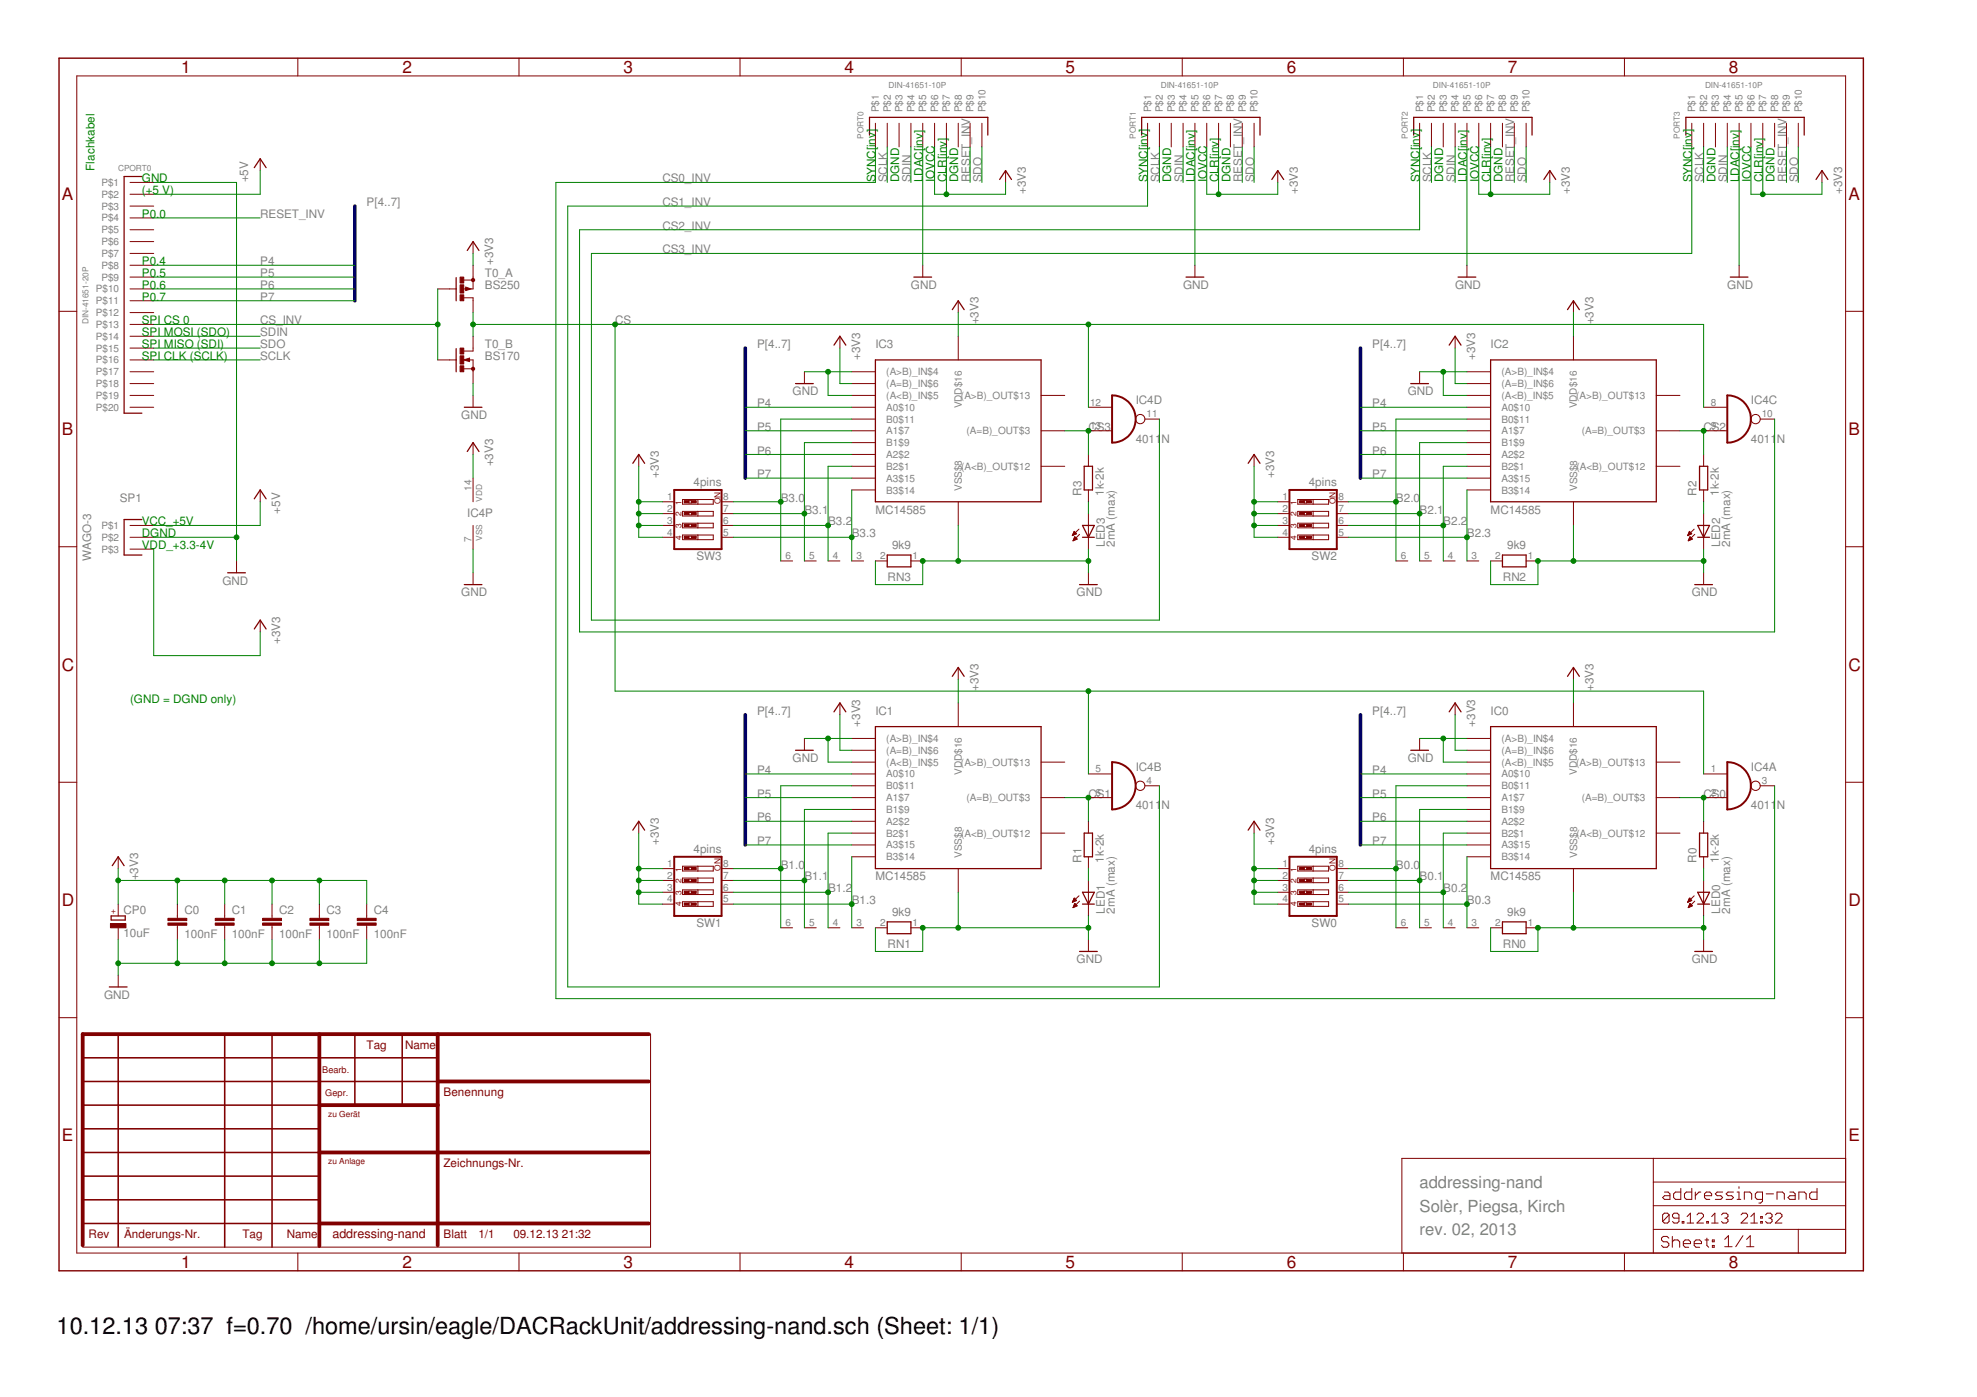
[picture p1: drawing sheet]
<svg xmlns="http://www.w3.org/2000/svg" width="297mm" height="210mm" viewBox="0 0 297 210" stroke-linecap="round" stroke-linejoin="round" font-family="sans-serif">
<defs><g id="words">
<g font-size="3.5">
<text x="8.5" y="200.4">10.12.13</text>
<text x="23.2" y="200.4">07:37 f=0.70 /home/ursin/eagle/DACRackUnit/addressing-nand.sch (Sheet: 1/1)</text>
</g>
<g font-size="2.6" fill="#800000">
<text x="27.2" y="11">1</text>
<text x="60.5" y="11">2</text>
<text x="93.7" y="11">3</text>
<text x="126.9" y="11">4</text>
<text x="160.1" y="11">5</text>
<text x="193.3" y="11">6</text>
<text x="226.6" y="11">7</text>
<text x="259.8" y="11">8</text>
<text x="9.3" y="30">A</text>
<text x="277.7" y="30">A</text>
<text x="9.3" y="65.4">B</text>
<text x="277.7" y="65.4">B</text>
<text x="9.3" y="100.8">C</text>
<text x="277.7" y="100.8">C</text>
<text x="9.3" y="136.1">D</text>
<text x="277.7" y="136.1">D</text>
<text x="9.3" y="171.5">E</text>
<text x="277.7" y="171.5">E</text>
<text x="27.2" y="190.5">1</text>
<text x="60.5" y="190.5">2</text>
<text x="93.7" y="190.5">3</text>
<text x="126.9" y="190.5">4</text>
<text x="160.1" y="190.5">5</text>
<text x="193.3" y="190.5">6</text>
<text x="226.6" y="190.5">7</text>
<text x="259.8" y="190.5">8</text>
</g>
<g font-size="2.5" fill="#808080">
<text x="213.3" y="178.5">addressing-nand</text>
<text x="213.3" y="182.1">Solèr, Piegsa, Kirch</text>
<text x="213.3" y="185.6">rev. 02, 2013</text>
</g>
<text font-size="1.9" fill="#800000" x="49.9" y="186.1">addressing-nand</text>
<g font-size="1.8" fill="#008000">
<text x="14.2" y="25.6" transform="rotate(-90 14.2 25.6)">Flachkabel</text>
<text x="21.3" y="27.4">GND</text>
<text x="21.3" y="29.2">(+5 V)</text>
<text x="131.5" y="27.4" transform="rotate(-90 131.5 27.4)">SYNC[inv]</text>
<text x="135.1" y="27.4" transform="rotate(-90 135.1 27.4)">DGND</text>
<text x="138.6" y="27.4" transform="rotate(-90 138.6 27.4)">LDAC[inv]</text>
<text x="140.4" y="27.4" transform="rotate(-90 140.4 27.4)">IOVCC</text>
<text x="142.2" y="27.4" transform="rotate(-90 142.2 27.4)">CLR[inv]</text>
<text x="144" y="27.4" transform="rotate(-90 144 27.4)">DGND</text>
<text x="172.4" y="27.4" transform="rotate(-90 172.4 27.4)">SYNC[inv]</text>
<text x="176" y="27.4" transform="rotate(-90 176 27.4)">DGND</text>
<text x="179.5" y="27.4" transform="rotate(-90 179.5 27.4)">LDAC[inv]</text>
<text x="181.3" y="27.4" transform="rotate(-90 181.3 27.4)">IOVCC</text>
<text x="183.1" y="27.4" transform="rotate(-90 183.1 27.4)">CLR[inv]</text>
<text x="184.9" y="27.4" transform="rotate(-90 184.9 27.4)">DGND</text>
<text x="213.3" y="27.4" transform="rotate(-90 213.3 27.4)">SYNC[inv]</text>
<text x="216.9" y="27.4" transform="rotate(-90 216.9 27.4)">DGND</text>
<text x="220.4" y="27.4" transform="rotate(-90 220.4 27.4)">LDAC[inv]</text>
<text x="222.2" y="27.4" transform="rotate(-90 222.2 27.4)">IOVCC</text>
<text x="224" y="27.4" transform="rotate(-90 224 27.4)">CLR[inv]</text>
<text x="225.7" y="27.4" transform="rotate(-90 225.7 27.4)">DGND</text>
<text x="254.2" y="27.4" transform="rotate(-90 254.2 27.4)">SYNC[inv]</text>
<text x="257.7" y="27.4" transform="rotate(-90 257.7 27.4)">DGND</text>
<text x="261.3" y="27.4" transform="rotate(-90 261.3 27.4)">LDAC[inv]</text>
<text x="263.1" y="27.4" transform="rotate(-90 263.1 27.4)">IOVCC</text>
<text x="264.9" y="27.4" transform="rotate(-90 264.9 27.4)">CLR[inv]</text>
<text x="266.6" y="27.4" transform="rotate(-90 266.6 27.4)">DGND</text>
<text x="21.3" y="32.7">P0.0</text>
<text x="21.3" y="39.9">P0.4</text>
<text x="21.3" y="41.6">P0.5</text>
<text x="21.3" y="43.4">P0.6</text>
<text x="21.3" y="45.2">P0.7</text>
<text x="21.3" y="48.7">SPI CS 0</text>
<text x="21.3" y="50.5">SPI MOSI (SDO)</text>
<text x="21.3" y="52.3">SPI MISO (SDI)</text>
<text x="21.3" y="54.1">SPI CLK (SCLK)</text>
<text x="21.3" y="79">VCC_+5V</text>
<text x="21.3" y="80.7">DGND</text>
<text x="21.3" y="82.5">VDD_+3.3-4V</text>
<text x="19.5" y="105.6">(GND = DGND only)</text>
</g>
<g font-size="1.8" fill="#808080">
<text x="37.3" y="27.4" transform="rotate(-90 37.3 27.4)">+5V</text>
<text x="99.5" y="27.4">CS0_INV</text>
<text x="133.3" y="27.4" transform="rotate(-90 133.3 27.4)">SCLK</text>
<text x="136.9" y="27.4" transform="rotate(-90 136.9 27.4)">SDIN</text>
<text x="145.7" y="27.4" transform="rotate(-90 145.7 27.4)">RESET_INV</text>
<text x="147.5" y="27.4" transform="rotate(-90 147.5 27.4)">SDO</text>
<text x="154.1" y="29.2" transform="rotate(-90 154.1 29.2)">+3V3</text>
<text x="174.2" y="27.4" transform="rotate(-90 174.2 27.4)">SCLK</text>
<text x="177.7" y="27.4" transform="rotate(-90 177.7 27.4)">SDIN</text>
<text x="186.6" y="27.4" transform="rotate(-90 186.6 27.4)">RESET_INV</text>
<text x="188.4" y="27.4" transform="rotate(-90 188.4 27.4)">SDO</text>
<text x="195" y="29.2" transform="rotate(-90 195 29.2)">+3V3</text>
<text x="215.1" y="27.4" transform="rotate(-90 215.1 27.4)">SCLK</text>
<text x="218.6" y="27.4" transform="rotate(-90 218.6 27.4)">SDIN</text>
<text x="227.5" y="27.4" transform="rotate(-90 227.5 27.4)">RESET_INV</text>
<text x="229.3" y="27.4" transform="rotate(-90 229.3 27.4)">SDO</text>
<text x="235.9" y="29.2" transform="rotate(-90 235.9 29.2)">+3V3</text>
<text x="256" y="27.4" transform="rotate(-90 256 27.4)">SCLK</text>
<text x="259.5" y="27.4" transform="rotate(-90 259.5 27.4)">SDIN</text>
<text x="268.4" y="27.4" transform="rotate(-90 268.4 27.4)">RESET_INV</text>
<text x="270.2" y="27.4" transform="rotate(-90 270.2 27.4)">SDO</text>
<text x="276.8" y="29.2" transform="rotate(-90 276.8 29.2)">+3V3</text>
<text x="39.1" y="32.7">RESET_INV</text>
<text x="55.1" y="31">P[4..7]</text>
<text x="99.5" y="34.5">CS2_INV</text>
<text x="99.5" y="31">CS1_INV</text>
<text x="39.1" y="39.9">P4</text>
<text x="39.1" y="41.6">P5</text>
<text x="72.9" y="41.6">T0_A</text>
<text x="74.1" y="39.9" transform="rotate(-90 74.1 39.9)">+3V3</text>
<text x="99.5" y="38.1">CS3_INV</text>
<text x="39.1" y="43.4">P6</text>
<text x="39.1" y="45.2">P7</text>
<text x="72.9" y="43.4">BS250</text>
<text x="136.9" y="43.4">GND</text>
<text x="177.7" y="43.4">GND</text>
<text x="218.6" y="43.4">GND</text>
<text x="259.5" y="43.4">GND</text>
<text x="39.1" y="50.5">SDIN</text>
<text x="39.1" y="52.3">SDO</text>
<text x="39.1" y="48.7">CS_INV</text>
<text x="72.9" y="52.3">T0_B</text>
<text x="92.4" y="48.7">CS</text>
<text x="113.8" y="52.3">P[4..7]</text>
<text x="131.5" y="52.3">IC3</text>
<text x="147" y="48.7" transform="rotate(-90 147 48.7)">+3V3</text>
<text x="206.2" y="52.3">P[4..7]</text>
<text x="224" y="52.3">IC2</text>
<text x="239.4" y="48.7" transform="rotate(-90 239.4 48.7)">+3V3</text>
<text x="39.1" y="54.1">SCLK</text>
<text x="72.9" y="54.1">BS170</text>
<text x="119.1" y="59.4">GND</text>
<text x="129.2" y="54.1" transform="rotate(-90 129.2 54.1)">+3V3</text>
<text x="211.5" y="59.4">GND</text>
<text x="221.7" y="54.1" transform="rotate(-90 221.7 54.1)">+3V3</text>
<text x="69.3" y="63">GND</text>
<text x="113.8" y="61.2">P4</text>
<text x="113.8" y="64.7">P5</text>
<text x="163.5" y="64.7">CS3</text>
<text x="170.6" y="60.7">IC4D</text>
<text x="206.2" y="61.2">P4</text>
<text x="206.2" y="64.7">P5</text>
<text x="256" y="64.7">CS2</text>
<text x="263.1" y="60.7">IC4C</text>
<text x="74.1" y="70.1" transform="rotate(-90 74.1 70.1)">+3V3</text>
<text x="99" y="71.8" transform="rotate(-90 99 71.8)">+3V3</text>
<text x="113.8" y="68.3">P6</text>
<text x="113.8" y="71.8">P7</text>
<text x="170.6" y="66.5">4011</text>
<text x="174.5" y="66.5">N</text>
<text x="191.4" y="71.8" transform="rotate(-90 191.4 71.8)">+3V3</text>
<text x="206.2" y="68.3">P6</text>
<text x="206.2" y="71.8">P7</text>
<text x="263.1" y="66.5">4011</text>
<text x="267" y="66.5">N</text>
<text x="18" y="75.4">SP1</text>
<text x="42.1" y="77.2" transform="rotate(-90 42.1 77.2)">+5V</text>
<text x="70.2" y="77.6">IC4P</text>
<text x="104.2" y="73.1">4pins</text>
<text x="117.3" y="75.4">B3.0</text>
<text x="120.9" y="77.2">B3.1</text>
<text x="131.5" y="77.2">MC14585</text>
<text x="162.5" y="74.5" transform="rotate(-90 162.5 74.5)">R3</text>
<text x="165.8" y="74.5" transform="rotate(-90 165.8 74.5)">1k-2k</text>
<text x="196.6" y="73.1">4pins</text>
<text x="209.7" y="75.4">B2.0</text>
<text x="213.3" y="77.2">B2.1</text>
<text x="224" y="77.2">MC14585</text>
<text x="254.9" y="74.5" transform="rotate(-90 254.9 74.5)">R2</text>
<text x="258.3" y="74.5" transform="rotate(-90 258.3 74.5)">1k-2k</text>
<text x="124.4" y="79">B3.2</text>
<text x="128" y="80.7">B3.3</text>
<text x="134" y="82.5">9k9</text>
<text x="166" y="82.2" transform="rotate(-90 166 82.2)">LED3</text>
<text x="167.5" y="82.2" transform="rotate(-90 167.5 82.2)">2mA (max)</text>
<text x="216.9" y="79">B2.2</text>
<text x="220.4" y="80.7">B2.3</text>
<text x="226.5" y="82.5">9k9</text>
<text x="258.5" y="82.2" transform="rotate(-90 258.5 82.2)">LED2</text>
<text x="260" y="82.2" transform="rotate(-90 260 82.2)">2mA (max)</text>
<text x="13.7" y="84.3" transform="rotate(-90 13.7 84.3)">WAGO-3</text>
<text x="33.4" y="87.8">GND</text>
<text x="69.3" y="89.6">GND</text>
<text x="104.6" y="84.2">SW3</text>
<text x="133.4" y="87.3">RN3</text>
<text x="161.7" y="89.6">GND</text>
<text x="197.1" y="84.2">SW2</text>
<text x="225.8" y="87.3">RN2</text>
<text x="254.2" y="89.6">GND</text>
<text x="42.1" y="96.7" transform="rotate(-90 42.1 96.7)">+3V3</text>
<text x="113.8" y="107.4">P[4..7]</text>
<text x="131.5" y="107.4">IC1</text>
<text x="147" y="103.8" transform="rotate(-90 147 103.8)">+3V3</text>
<text x="206.2" y="107.4">P[4..7]</text>
<text x="224" y="107.4">IC0</text>
<text x="239.4" y="103.8" transform="rotate(-90 239.4 103.8)">+3V3</text>
<text x="129.2" y="109.2" transform="rotate(-90 129.2 109.2)">+3V3</text>
<text x="221.7" y="109.2" transform="rotate(-90 221.7 109.2)">+3V3</text>
<text x="113.8" y="116.3">P4</text>
<text x="113.8" y="119.8">P5</text>
<text x="119.1" y="114.5">GND</text>
<text x="163.5" y="119.8">CS1</text>
<text x="170.6" y="115.8">IC4B</text>
<text x="206.2" y="116.3">P4</text>
<text x="206.2" y="119.8">P5</text>
<text x="211.5" y="114.5">GND</text>
<text x="256" y="119.8">CS0</text>
<text x="263.1" y="115.8">IC4A</text>
<text x="113.8" y="123.4">P6</text>
<text x="170.6" y="121.6">4011</text>
<text x="174.5" y="121.6">N</text>
<text x="206.2" y="123.4">P6</text>
<text x="263.1" y="121.6">4011</text>
<text x="267" y="121.6">N</text>
<text x="99" y="127" transform="rotate(-90 99 127)">+3V3</text>
<text x="104.2" y="128.2">4pins</text>
<text x="113.8" y="127">P7</text>
<text x="117.3" y="130.5">B1.0</text>
<text x="162.5" y="129.6" transform="rotate(-90 162.5 129.6)">R1</text>
<text x="165.8" y="129.6" transform="rotate(-90 165.8 129.6)">1k-2k</text>
<text x="191.4" y="127" transform="rotate(-90 191.4 127)">+3V3</text>
<text x="196.6" y="128.2">4pins</text>
<text x="206.2" y="127">P7</text>
<text x="209.7" y="130.5">B0.0</text>
<text x="254.9" y="129.6" transform="rotate(-90 254.9 129.6)">R0</text>
<text x="258.3" y="129.6" transform="rotate(-90 258.3 129.6)">1k-2k</text>
<text x="18.6" y="137.3">CP0</text>
<text x="20.8" y="132.3" transform="rotate(-90 20.8 132.3)">+3V3</text>
<text x="27.7" y="137.3">C0</text>
<text x="34.8" y="137.3">C1</text>
<text x="41.9" y="137.3">C2</text>
<text x="49" y="137.3">C3</text>
<text x="56.2" y="137.3">C4</text>
<text x="120.9" y="132.3">B1.1</text>
<text x="124.4" y="134.1">B1.2</text>
<text x="128" y="135.8">B1.3</text>
<text x="131.5" y="132.3">MC14585</text>
<text x="134" y="137.6">9k9</text>
<text x="166" y="137.3" transform="rotate(-90 166 137.3)">LED1</text>
<text x="167.5" y="137.3" transform="rotate(-90 167.5 137.3)">2mA (max)</text>
<text x="213.3" y="132.3">B0.1</text>
<text x="216.9" y="134.1">B0.2</text>
<text x="220.4" y="135.8">B0.3</text>
<text x="224" y="132.3">MC14585</text>
<text x="226.5" y="137.6">9k9</text>
<text x="258.5" y="137.3" transform="rotate(-90 258.5 137.3)">LED0</text>
<text x="260" y="137.3" transform="rotate(-90 260 137.3)">2mA (max)</text>
<text x="18.6" y="140.8">10uF</text>
<text x="27.7" y="140.9">100nF</text>
<text x="34.8" y="140.9">100nF</text>
<text x="41.9" y="140.9">100nF</text>
<text x="49" y="140.9">100nF</text>
<text x="56.2" y="140.9">100nF</text>
<text x="104.6" y="139.3">SW1</text>
<text x="133.4" y="142.4">RN1</text>
<text x="197.1" y="139.3">SW0</text>
<text x="225.8" y="142.4">RN0</text>
<text x="161.7" y="144.7">GND</text>
<text x="254.2" y="144.7">GND</text>
<text x="15.6" y="150.1">GND</text>
</g>
<g font-size="1.8" fill="#800000">
<text x="55.1" y="157.6">Tag</text>
<text x="60.9" y="157.6">Name</text>
<text x="66.6" y="164.7">Benennung</text>
<text x="66.6" y="175.4">Zeichnungs-Nr.</text>
<text x="13.3" y="186.1">Rev</text>
<text x="18.6" y="186.1">Änderungs-Nr.</text>
<text x="36.4" y="186.1">Tag</text>
<text x="43.1" y="186.1">Name</text>
<text x="66.6" y="186.1">Blatt</text>
<text x="71.9" y="186.1">1/1</text>
<text x="77.1" y="186.1">09.12.13</text>
<text x="84.4" y="186.1">21:32</text>
</g>
<g font-size="1.5" fill="#808080">
<text x="132.1" y="16.9" transform="rotate(-90 132.1 16.9)">P$1</text>
<text x="133.8" y="16.9" transform="rotate(-90 133.8 16.9)">P$2</text>
<text x="135.6" y="16.9" transform="rotate(-90 135.6 16.9)">P$3</text>
<text x="137.4" y="16.9" transform="rotate(-90 137.4 16.9)">P$4</text>
<text x="139.2" y="16.9" transform="rotate(-90 139.2 16.9)">P$5</text>
<text x="140.9" y="16.9" transform="rotate(-90 140.9 16.9)">P$6</text>
<text x="142.7" y="16.9" transform="rotate(-90 142.7 16.9)">P$7</text>
<text x="144.5" y="16.9" transform="rotate(-90 144.5 16.9)">P$8</text>
<text x="146.3" y="16.9" transform="rotate(-90 146.3 16.9)">P$9</text>
<text x="148.1" y="16.9" transform="rotate(-90 148.1 16.9)">P$10</text>
<text x="172.9" y="16.9" transform="rotate(-90 172.9 16.9)">P$1</text>
<text x="174.7" y="16.9" transform="rotate(-90 174.7 16.9)">P$2</text>
<text x="176.5" y="16.9" transform="rotate(-90 176.5 16.9)">P$3</text>
<text x="178.3" y="16.9" transform="rotate(-90 178.3 16.9)">P$4</text>
<text x="180" y="16.9" transform="rotate(-90 180 16.9)">P$5</text>
<text x="181.8" y="16.9" transform="rotate(-90 181.8 16.9)">P$6</text>
<text x="183.6" y="16.9" transform="rotate(-90 183.6 16.9)">P$7</text>
<text x="185.4" y="16.9" transform="rotate(-90 185.4 16.9)">P$8</text>
<text x="187.2" y="16.9" transform="rotate(-90 187.2 16.9)">P$9</text>
<text x="188.9" y="16.9" transform="rotate(-90 188.9 16.9)">P$10</text>
<text x="213.8" y="16.9" transform="rotate(-90 213.8 16.9)">P$1</text>
<text x="215.6" y="16.9" transform="rotate(-90 215.6 16.9)">P$2</text>
<text x="217.4" y="16.9" transform="rotate(-90 217.4 16.9)">P$3</text>
<text x="219.2" y="16.9" transform="rotate(-90 219.2 16.9)">P$4</text>
<text x="220.9" y="16.9" transform="rotate(-90 220.9 16.9)">P$5</text>
<text x="222.7" y="16.9" transform="rotate(-90 222.7 16.9)">P$6</text>
<text x="224.5" y="16.9" transform="rotate(-90 224.5 16.9)">P$7</text>
<text x="226.3" y="16.9" transform="rotate(-90 226.3 16.9)">P$8</text>
<text x="228" y="16.9" transform="rotate(-90 228 16.9)">P$9</text>
<text x="229.8" y="16.9" transform="rotate(-90 229.8 16.9)">P$10</text>
<text x="254.7" y="16.9" transform="rotate(-90 254.7 16.9)">P$1</text>
<text x="256.5" y="16.9" transform="rotate(-90 256.5 16.9)">P$2</text>
<text x="258.3" y="16.9" transform="rotate(-90 258.3 16.9)">P$3</text>
<text x="260" y="16.9" transform="rotate(-90 260 16.9)">P$4</text>
<text x="261.8" y="16.9" transform="rotate(-90 261.8 16.9)">P$5</text>
<text x="263.6" y="16.9" transform="rotate(-90 263.6 16.9)">P$6</text>
<text x="265.4" y="16.9" transform="rotate(-90 265.4 16.9)">P$7</text>
<text x="267.2" y="16.9" transform="rotate(-90 267.2 16.9)">P$8</text>
<text x="268.9" y="16.9" transform="rotate(-90 268.9 16.9)">P$9</text>
<text x="270.7" y="16.9" transform="rotate(-90 270.7 16.9)">P$10</text>
<text x="15.2" y="27.9">P$1</text>
<text x="15.2" y="29.7">P$2</text>
<text x="15.2" y="31.5">P$3</text>
<text x="15.2" y="33.3">P$4</text>
<text x="15.2" y="35">P$5</text>
<text x="15.2" y="36.8">P$6</text>
<text x="15.2" y="38.6">P$7</text>
<text x="15.2" y="40.4">P$8</text>
<text x="14.4" y="43.9">P$10</text>
<text x="14.4" y="45.7">P$11</text>
<text x="14.4" y="47.5">P$12</text>
<text x="15.2" y="42.2">P$9</text>
<text x="14.4" y="49.3">P$13</text>
<text x="14.4" y="51">P$14</text>
<text x="14.4" y="52.8">P$15</text>
<text x="14.4" y="54.6">P$16</text>
<text x="14.4" y="56.4">P$17</text>
<text x="14.4" y="58.2">P$18</text>
<text x="14.4" y="59.9">P$19</text>
<text x="133.2" y="56.4">(A&gt;B)_IN$4</text>
<text x="133.2" y="58.2">(A=B)_IN$6</text>
<text x="133.2" y="59.9">(A&lt;B)_IN$5</text>
<text x="144.4" y="59.9">(A&gt;B)_OUT$13</text>
<text x="225.6" y="56.4">(A&gt;B)_IN$4</text>
<text x="225.6" y="58.2">(A=B)_IN$6</text>
<text x="225.6" y="59.9">(A&lt;B)_IN$5</text>
<text x="236.8" y="59.9">(A&gt;B)_OUT$13</text>
<text x="14.4" y="61.7">P$20</text>
<text x="133.2" y="61.7">A0$10</text>
<text x="133.2" y="63.5">B0$11</text>
<text x="133.2" y="65.3">A1$7</text>
<text x="144.5" y="61.4" transform="rotate(-90 144.5 61.4)">VDD$16</text>
<text x="145.2" y="65.3">(A=B)_OUT$3</text>
<text x="163.8" y="60.9">12</text>
<text x="163.8" y="64.5">13</text>
<text x="172.3" y="62.7">11</text>
<text x="225.6" y="61.7">A0$10</text>
<text x="225.6" y="63.5">B0$11</text>
<text x="225.6" y="65.3">A1$7</text>
<text x="236.9" y="61.4" transform="rotate(-90 236.9 61.4)">VDD$16</text>
<text x="237.6" y="65.3">(A=B)_OUT$3</text>
<text x="257.1" y="60.9">8</text>
<text x="257.1" y="64.5">9</text>
<text x="264.7" y="62.7">10</text>
<text x="133.2" y="67">B1$9</text>
<text x="133.2" y="68.8">A2$2</text>
<text x="133.2" y="70.6">B2$1</text>
<text x="144.4" y="70.6">(A&lt;B)_OUT$12</text>
<text x="225.6" y="67">B1$9</text>
<text x="225.6" y="68.8">A2$2</text>
<text x="225.6" y="70.6">B2$1</text>
<text x="236.8" y="70.6">(A&lt;B)_OUT$12</text>
<text x="70.8" y="73.8" transform="rotate(-90 70.8 73.8)">14</text>
<text x="100.2" y="75.2">1</text>
<text x="100.2" y="76.9">2</text>
<text x="108.7" y="76.9">7</text>
<text x="108.7" y="75.2">8</text>
<text x="133.2" y="72.4">A3$15</text>
<text x="133.2" y="74.2">B3$14</text>
<text x="144.5" y="73.8" transform="rotate(-90 144.5 73.8)">VSS$8</text>
<text x="192.7" y="75.2">1</text>
<text x="192.7" y="76.9">2</text>
<text x="201.1" y="76.9">7</text>
<text x="201.1" y="75.2">8</text>
<text x="225.6" y="72.4">A3$15</text>
<text x="225.6" y="74.2">B3$14</text>
<text x="236.9" y="73.8" transform="rotate(-90 236.9 73.8)">VSS$8</text>
<text x="15.2" y="79.5">P$1</text>
<text x="15.2" y="81.3">P$2</text>
<text x="15.2" y="83">P$3</text>
<text x="70.8" y="81.4" transform="rotate(-90 70.8 81.4)">7</text>
<text x="100.2" y="78.7">3</text>
<text x="100.2" y="80.5">4</text>
<text x="108.7" y="80.5">5</text>
<text x="108.7" y="78.7">6</text>
<text x="192.7" y="78.7">3</text>
<text x="192.7" y="80.5">4</text>
<text x="201.1" y="80.5">5</text>
<text x="201.1" y="78.7">6</text>
<text x="118" y="84">6</text>
<text x="121.6" y="84">5</text>
<text x="125.1" y="84">4</text>
<text x="128.7" y="84">3</text>
<text x="132.2" y="84">2</text>
<text x="137.1" y="84">1</text>
<text x="210.4" y="84">6</text>
<text x="214" y="84">5</text>
<text x="217.6" y="84">4</text>
<text x="221.1" y="84">3</text>
<text x="224.7" y="84">2</text>
<text x="229.5" y="84">1</text>
<text x="133.2" y="111.5">(A&gt;B)_IN$4</text>
<text x="133.2" y="113.3">(A=B)_IN$6</text>
<text x="225.6" y="111.5">(A&gt;B)_IN$4</text>
<text x="225.6" y="113.3">(A=B)_IN$6</text>
<text x="133.2" y="115">(A&lt;B)_IN$5</text>
<text x="133.2" y="116.8">A0$10</text>
<text x="133.2" y="118.6">B0$11</text>
<text x="144.4" y="115">(A&gt;B)_OUT$13</text>
<text x="144.5" y="116.5" transform="rotate(-90 144.5 116.5)">VDD$16</text>
<text x="164.6" y="116">5</text>
<text x="164.6" y="119.6">6</text>
<text x="172.3" y="117.8">4</text>
<text x="225.6" y="115">(A&lt;B)_IN$5</text>
<text x="225.6" y="116.8">A0$10</text>
<text x="225.6" y="118.6">B0$11</text>
<text x="236.8" y="115">(A&gt;B)_OUT$13</text>
<text x="236.9" y="116.5" transform="rotate(-90 236.9 116.5)">VDD$16</text>
<text x="257.1" y="116">1</text>
<text x="257.1" y="119.6">2</text>
<text x="264.7" y="117.8">3</text>
<text x="133.2" y="120.4">A1$7</text>
<text x="133.2" y="122.2">B1$9</text>
<text x="133.2" y="123.9">A2$2</text>
<text x="133.2" y="125.7">B2$1</text>
<text x="144.4" y="125.7">(A&lt;B)_OUT$12</text>
<text x="145.2" y="120.4">(A=B)_OUT$3</text>
<text x="225.6" y="120.4">A1$7</text>
<text x="225.6" y="122.2">B1$9</text>
<text x="225.6" y="123.9">A2$2</text>
<text x="225.6" y="125.7">B2$1</text>
<text x="236.8" y="125.7">(A&lt;B)_OUT$12</text>
<text x="237.6" y="120.4">(A=B)_OUT$3</text>
<text x="100.2" y="130.3">1</text>
<text x="108.7" y="130.3">8</text>
<text x="133.2" y="127.5">A3$15</text>
<text x="133.2" y="129.3">B3$14</text>
<text x="144.5" y="128.9" transform="rotate(-90 144.5 128.9)">VSS$8</text>
<text x="192.7" y="130.3">1</text>
<text x="201.1" y="130.3">8</text>
<text x="225.6" y="127.5">A3$15</text>
<text x="225.6" y="129.3">B3$14</text>
<text x="236.9" y="128.9" transform="rotate(-90 236.9 128.9)">VSS$8</text>
<text x="100.2" y="132">2</text>
<text x="100.2" y="133.8">3</text>
<text x="100.2" y="135.6">4</text>
<text x="108.7" y="135.6">5</text>
<text x="108.7" y="133.8">6</text>
<text x="108.7" y="132">7</text>
<text x="192.7" y="132">2</text>
<text x="192.7" y="133.8">3</text>
<text x="192.7" y="135.6">4</text>
<text x="201.1" y="135.6">5</text>
<text x="201.1" y="133.8">6</text>
<text x="201.1" y="132">7</text>
<text x="118" y="139.1">6</text>
<text x="121.6" y="139.1">5</text>
<text x="125.1" y="139.1">4</text>
<text x="128.7" y="139.1">3</text>
<text x="132.2" y="139.1">2</text>
<text x="137.1" y="139.1">1</text>
<text x="210.4" y="139.1">6</text>
<text x="214" y="139.1">5</text>
<text x="217.6" y="139.1">4</text>
<text x="221.1" y="139.1">3</text>
<text x="224.7" y="139.1">2</text>
<text x="229.5" y="139.1">1</text>
</g>
<g font-size="1.4" fill="#800000">
<text x="48.4" y="161.2">Bearb.</text>
<text x="48.9" y="164.7">Gepr.</text>
</g>
<g font-size="1.2" fill="#808080">
<text x="133.5" y="13.2">DIN-41651-10P</text>
<text x="174.4" y="13.2">DIN-41651-10P</text>
<text x="215.3" y="13.2">DIN-41651-10P</text>
<text x="256.2" y="13.2">DIN-41651-10P</text>
<text x="129.7" y="20.9" transform="rotate(-90 129.7 20.9)">PORT0</text>
<text x="170.6" y="20.9" transform="rotate(-90 170.6 20.9)">PORT1</text>
<text x="211.5" y="20.9" transform="rotate(-90 211.5 20.9)">PORT2</text>
<text x="252.4" y="20.9" transform="rotate(-90 252.4 20.9)">PORT3</text>
<text x="17.8" y="25.6">CPORT0</text>
<text x="13.3" y="48.7" transform="rotate(-90 13.3 48.7)">DIN-41651-20P</text>
<text x="72.4" y="75.4" transform="rotate(-90 72.4 75.4)">VDD</text>
<text x="72.4" y="81.3" transform="rotate(-90 72.4 81.3)">VSS</text>
</g>
<g font-size="1.2" fill="#800000">
<text x="102.4" y="77.5" transform="rotate(-90 102.4 77.5)">2</text>
<text x="102.4" y="75.9" transform="rotate(-90 102.4 75.9)">1</text>
<text x="108.2" y="75.7" transform="rotate(-90 108.2 75.7)">ON</text>
<text x="194.8" y="77.5" transform="rotate(-90 194.8 77.5)">2</text>
<text x="194.8" y="75.9" transform="rotate(-90 194.8 75.9)">1</text>
<text x="200.7" y="75.7" transform="rotate(-90 200.7 75.7)">ON</text>
<text x="102.4" y="81.1" transform="rotate(-90 102.4 81.1)">4</text>
<text x="102.4" y="79.3" transform="rotate(-90 102.4 79.3)">3</text>
<text x="194.8" y="81.1" transform="rotate(-90 194.8 81.1)">4</text>
<text x="194.8" y="79.3" transform="rotate(-90 194.8 79.3)">3</text>
<text x="102.4" y="131" transform="rotate(-90 102.4 131)">1</text>
<text x="108.2" y="130.8" transform="rotate(-90 108.2 130.8)">ON</text>
<text x="194.8" y="131" transform="rotate(-90 194.8 131)">1</text>
<text x="200.7" y="130.8" transform="rotate(-90 200.7 130.8)">ON</text>
<text x="17.3" y="137.3" transform="rotate(-90 17.3 137.3)">+</text>
<text x="102.4" y="136.2" transform="rotate(-90 102.4 136.2)">4</text>
<text x="102.4" y="134.4" transform="rotate(-90 102.4 134.4)">3</text>
<text x="102.4" y="132.6" transform="rotate(-90 102.4 132.6)">2</text>
<text x="194.8" y="136.2" transform="rotate(-90 194.8 136.2)">4</text>
<text x="194.8" y="134.4" transform="rotate(-90 194.8 134.4)">3</text>
<text x="194.8" y="132.6" transform="rotate(-90 194.8 132.6)">2</text>
<text x="49.3" y="167.8">zu Gerät</text>
<text x="49.3" y="174.9">zu Anlage</text>
</g>
</g></defs>
<g fill="#800000" stroke="#800000" stroke-width=".19">
<path d="M48 187.2v.2z"/>
<path d="M131.5 54.1h24.9z"/>
<path d="M156.4 54.1v21.3z"/>
<path d="M131.5 75.4h24.9z"/>
<path d="M131.5 54.1v21.3z"/>
<path d="M224 54.1h24.9z"/>
<path d="M248.9 54.1v21.3z"/>
<path d="M224 75.4h24.9z"/>
<path d="M224 54.1v21.3z"/>
<path d="M131.5 109.2h24.9z"/>
<path d="M156.4 109.2v21.3z"/>
<path d="M131.5 130.5h24.9z"/>
<path d="M131.5 109.2v21.3z"/>
<path d="M224 109.2h24.9z"/>
<path d="M248.9 109.2v21.3z"/>
<path d="M224 130.5h24.9z"/>
<path d="M224 109.2v21.3z"/>
<path d="M18.6 26.5h2.7z"/>
<path d="M18.6 26.5v35.6z"/>
<path d="M18.6 62.1h2.7z"/>
<path d="M130.6 17.6v2.7z"/>
<path d="M130.6 17.6h17.8z"/>
<path d="M148.4 17.6v2.7z"/>
<path d="M171.5 17.6v2.7z"/>
<path d="M171.5 17.6h17.8z"/>
<path d="M189.3 17.6v2.7z"/>
<path d="M212.4 17.6v2.7z"/>
<path d="M212.4 17.6h17.8z"/>
<path d="M230.2 17.6v2.7z"/>
<path d="M253.3 17.6v2.7z"/>
<path d="M253.3 17.6h17.8z"/>
<path d="M271.1 17.6v2.7z"/>
<path d="M69.8 87.8h2.6z"/>
<path d="M162.2 87.8h2.7z"/>
<path d="M254.6 87.8h2.7z"/>
<path d="M162.2 143h2.7z"/>
<path d="M254.6 143h2.7z"/>
<path d="M137.3 41.6h2.7z"/>
<path d="M178.2 41.6h2.7z"/>
<path d="M260 41.6h2.6z"/>
<path d="M219.1 41.6h2.6z"/>
<path d="M39.1 93.2l-.9 1.3z"/>
<path d="M39.1 93.2l.9 1.3z"/>
<path d="M39.1 73.6l-.9 1.3z"/>
<path d="M39.1 73.6l.9 1.3z"/>
<path d="M34.2 86.1h2.7z"/>
<path d="M39.1 23.9l.9 1.3z"/>
<path d="M39.1 23.9l-.9 1.3z"/>
<path d="M71.1 66.5l-.9 1.3z"/>
<path d="M71.1 66.5l.9 1.3z"/>
<path d="M144 45.2l-.9 1.3z"/>
<path d="M144 45.2l.9 1.3z"/>
<path d="M236.4 45.2l-.9 1.3z"/>
<path d="M236.4 45.2l.9 1.3z"/>
<path d="M236.4 100.3l-.9 1.3z"/>
<path d="M236.4 100.3l.9 1.3z"/>
<path d="M144 100.3l-.9 1.3z"/>
<path d="M144 100.3l.9 1.3z"/>
<path d="M96 68.3l-.9 1.3z"/>
<path d="M96 68.3l.9 1.3z"/>
<path d="M188.4 68.3l-.9 1.3z"/>
<path d="M188.4 68.3l.9 1.3z"/>
<path d="M188.4 123.4l-.9 1.3z"/>
<path d="M188.4 123.4l.9 1.3z"/>
<path d="M96 123.4l-.9 1.3z"/>
<path d="M96 123.4l.9 1.3z"/>
<path d="M16.4 148.3h2.7z"/>
<path d="M17.8 128.7l-.9 1.4z"/>
<path d="M17.8 128.7l.8 1.4z"/>
<path d="M151.1 25.6l-.9 1.4z"/>
<path d="M151.1 25.6l.9 1.4z"/>
<path d="M192 25.6l-.9 1.4z"/>
<path d="M192 25.6l.9 1.4z"/>
<path d="M273.7 25.6l-.8 1.4z"/>
<path d="M273.7 25.6l.9 1.4z"/>
<path d="M232.9 25.6l-.9 1.4z"/>
<path d="M232.9 25.6l.8 1.4z"/>
<path d="M119.5 57.6h2.7z"/>
<path d="M212 57.6h2.6z"/>
<path d="M119.5 112.7h2.7z"/>
<path d="M212 112.7h2.6z"/>
<path d="M18.6 78.1h2.7z"/>
<path d="M18.6 78.1v5.3z"/>
<path d="M18.6 83.4h2.7z"/>
<path d="M16.7 138.2h2.1z"/>
<path d="M18.8 137.6v.6z"/>
<path d="M16.7 137.6v.6z"/>
<path d="M16.7 137.6h2.1z"/>
<path d="M164.4 134.1l-.9 1.7z"/>
<path d="M162.6 134.1l.9 1.7z"/>
<path d="M163.5 135.8h.9z"/>
<path d="M162.6 135.8h.9z"/>
<path d="M163.5 134.1h.9z"/>
<path d="M162.6 134.1h.9z"/>
<path d="M256.9 79l-.9 1.7z"/>
<path d="M255.1 79l.9 1.7z"/>
<path d="M256 80.7h.9z"/>
<path d="M255.1 80.7h.9z"/>
<path d="M256 79h.9z"/>
<path d="M255.1 79h.9z"/>
<path d="M164.4 79l-.9 1.7z"/>
<path d="M162.6 79l.9 1.7z"/>
<path d="M163.5 80.7h.9z"/>
<path d="M162.6 80.7h.9z"/>
<path d="M163.5 79h.9z"/>
<path d="M162.6 79h.9z"/>
<path d="M126.2 50.5l-.9 1.4z"/>
<path d="M126.2 50.5l.9 1.4z"/>
<path d="M218.6 50.5l-.9 1.4z"/>
<path d="M218.6 50.5l.9 1.4z"/>
<path d="M218.6 105.6l-.9 1.4z"/>
<path d="M218.6 105.6l.9 1.4z"/>
<path d="M126.2 105.6l-.9 1.4z"/>
<path d="M126.2 105.6l.9 1.4z"/>
<path d="M256.9 134.1l-.9 1.7z"/>
<path d="M255.1 134.1l.9 1.7z"/>
<path d="M256 135.8h.9z"/>
<path d="M255.1 135.8h.9z"/>
<path d="M256 134.1h.9z"/>
<path d="M255.1 134.1h.9z"/>
<path d="M229.3 138.5v1.8z"/>
<path d="M225.7 138.5h3.6z"/>
<path d="M225.7 138.5v1.8z"/>
<path d="M225.7 140.3h3.6z"/>
<path d="M256.6 125.2v3.5z"/>
<path d="M255.4 125.2v3.5z"/>
<path d="M255.4 125.2h1.2z"/>
<path d="M255.4 128.7h1.2z"/>
<path d="M164.1 125.2v3.5z"/>
<path d="M162.9 125.2v3.5z"/>
<path d="M162.9 125.2h1.2z"/>
<path d="M162.9 128.7h1.2z"/>
<path d="M256.6 70.1v3.5z"/>
<path d="M255.4 70.1v3.5z"/>
<path d="M255.4 70.1h1.2z"/>
<path d="M255.4 73.6h1.2z"/>
<path d="M164.1 70.1v3.5z"/>
<path d="M162.9 70.1v3.5z"/>
<path d="M162.9 70.1h1.2z"/>
<path d="M162.9 73.6h1.2z"/>
<path d="M136.9 138.5v1.8z"/>
<path d="M133.3 138.5h3.6z"/>
<path d="M133.3 138.5v1.8z"/>
<path d="M133.3 140.3h3.6z"/>
<path d="M229.3 83.4v1.8z"/>
<path d="M225.7 83.4h3.6z"/>
<path d="M225.7 83.4v1.8z"/>
<path d="M225.7 85.2h3.6z"/>
<path d="M136.9 83.4v1.8z"/>
<path d="M133.3 83.4h3.6z"/>
<path d="M133.3 83.4v1.8z"/>
<path d="M133.3 85.2h3.6z"/>
<path d="M68.5 52.4v1.7z"/>
<path d="M68.5 54.1v1.8z"/>
<path d="M68.5 41.7v1.7z"/>
<path d="M68.5 43.4v1.8z"/>
<path d="M71.1 36.3l-.9 1.3z"/>
<path d="M71.1 36.3l.9 1.3z"/>
<path d="M69.8 61.2h2.6z"/>
</g>
<g fill="#800000" stroke="#800000" stroke-width=".23">
<path d="M12.4 158.9h53.4z"/>
<path d="M12.4 162.5h53.4z"/>
<path d="M12.4 166h35.6z"/>
<path d="M12.4 169.6h35.6z"/>
<path d="M12.4 173.2h35.6z"/>
<path d="M12.4 176.7h35.6z"/>
<path d="M12.4 180.3h35.6z"/>
<path d="M12.4 183.8h35.6z"/>
<path d="M17.8 155.4v31.9z"/>
<path d="M33.8 155.4v32z"/>
<path d="M40.9 155.4v32z"/>
<path d="M53.3 155.4v10.6z"/>
<path d="M60.4 155.4v10.6z"/>
<path d="M70.1 54.1l.4-.1z"/>
<path d="M70.1 54.1l.4 .1z"/>
<path d="M70 43.3l.5 .1z"/>
<path d="M70 43.3v.2z"/>
<path d="M70 43.5l.4-.1z"/>
</g>
<g fill="#800000" stroke="#800000" stroke-width=".57">
<path d="M48 155.4v10.6z"/>
<path d="M65.8 166v21.1z"/>
<path d="M48 166h17.8z"/>
<path d="M65.8 162.5v3.5z"/>
<path d="M48 166v7.2z"/>
<path d="M48 173.2h49.5z"/>
<path d="M48 173.2v10.6z"/>
<path d="M48 183.8h49.5z"/>
<path d="M48 183.8v3.4z"/>
<path d="M65.8 162.5h31.7z"/>
<path d="M65.8 155.4v7.1z"/>
<path d="M12.4 155.4h85.1z"/>
<path d="M12.4 155.4v31.7z"/>
</g>
<g fill="#800000" stroke="#800000" stroke-width=".15">
<path d="M12.4 187.4h85.3z"/>
<path d="M97.7 155.4v32z"/>
<path d="M108.4 135.8h1.8z"/>
<path d="M108.4 134.1h1.8z"/>
<path d="M108.4 132.3h1.8z"/>
<path d="M108.4 130.5h1.8z"/>
<path d="M99.5 130.5h1.8z"/>
<path d="M99.5 132.3h1.8z"/>
<path d="M99.5 134.1h1.8z"/>
<path d="M99.5 135.8h1.8z"/>
<path d="M104.9 136.2h2.3z"/>
<path d="M102.6 135.5v.7z"/>
<path d="M102.6 135.5h2.3z"/>
<path d="M107.2 135.5v.7z"/>
<path d="M104.9 135.5v.7z"/>
<path d="M102.6 136.2h2.3z"/>
<path d="M104.9 135.5h2.3z"/>
<path d="M104.9 134.4h2.3z"/>
<path d="M102.6 133.7v.7z"/>
<path d="M102.6 133.7h2.3z"/>
<path d="M107.2 133.7v.7z"/>
<path d="M104.9 133.7v.7z"/>
<path d="M102.6 134.4h2.3z"/>
<path d="M104.9 133.7h2.3z"/>
<path d="M104.9 132.6h2.3z"/>
<path d="M102.6 131.9v.7z"/>
<path d="M102.6 131.9h2.3z"/>
<path d="M107.2 131.9v.7z"/>
<path d="M104.9 131.9v.7z"/>
<path d="M102.6 132.6h2.3z"/>
<path d="M104.9 131.9h2.3z"/>
<path d="M104.9 130.9h2.3z"/>
<path d="M102.6 130.2v.7z"/>
<path d="M102.6 130.2h2.3z"/>
<path d="M107.2 130.2v.7z"/>
<path d="M104.9 130.2v.7z"/>
<path d="M102.6 130.9h2.3z"/>
<path d="M104.9 130.2h2.3z"/>
<path d="M103.5 136h.4z"/>
<path d="M103.5 135.7h.4z"/>
<path d="M103.5 134.2h.4z"/>
<path d="M103.5 133.9h.4z"/>
<path d="M103.5 132.5h.4z"/>
<path d="M103.5 132.1h.4z"/>
<path d="M103.5 130.7h.4z"/>
<path d="M103.5 130.3h.4z"/>
<path d="M128 55.9h3.5z"/>
<path d="M128 57.6h3.5z"/>
<path d="M128 59.4h3.5z"/>
<path d="M128 61.2h3.5z"/>
<path d="M128 63h3.5z"/>
<path d="M128 64.7h3.5z"/>
<path d="M128 66.5h3.5z"/>
<path d="M128 68.3h3.5z"/>
<path d="M128 70.1h3.5z"/>
<path d="M128 71.8h3.5z"/>
<path d="M128 73.6h3.5z"/>
<path d="M156.4 59.4h3.6z"/>
<path d="M156.4 64.7h3.6z"/>
<path d="M156.4 70.1h3.6z"/>
<path d="M144 50.5v3.6z"/>
<path d="M144 75.4v3.6z"/>
<path d="M210.6 188.3h37.8z"/>
<path d="M248.4 188.3h21.8z"/>
<path d="M270.2 188.3h7.1z"/>
<path d="M277.3 184.7v3.6z"/>
<path d="M277.3 181.2v3.5z"/>
<path d="M277.3 177.6v3.6z"/>
<path d="M277.3 174.1v3.5z"/>
<path d="M210.6 174.1v14.2z"/>
<path d="M210.6 174.1h37.8z"/>
<path d="M248.4 174.1h28.9z"/>
<path d="M270.2 184.7v3.6z"/>
<path d="M270.2 184.7h7.1z"/>
<path d="M248.4 184.7h21.8z"/>
<path d="M248.4 184.7v3.6z"/>
<path d="M248.4 181.2v3.5z"/>
<path d="M248.4 181.2h28.9z"/>
<path d="M248.4 177.6v3.6z"/>
<path d="M248.4 177.6h28.9z"/>
<path d="M248.4 174.1v3.5z"/>
<path d="M250.1 179.1h.5z"/>
<path d="M250.6 179.1l.3 .3z"/>
<path d="M250.9 179.4v.8z"/>
<path d="M250.1 180.2h.8z"/>
<path d="M249.8 179.9l.3 .3z"/>
<path d="M249.8 179.9l.3-.2z"/>
<path d="M250.1 179.7h.8z"/>
<path d="M252.5 178.6v1.6z"/>
<path d="M251.7 180.2h.8z"/>
<path d="M251.5 179.9l.2 .3z"/>
<path d="M251.5 179.4v.5z"/>
<path d="M251.5 179.4l.2-.3z"/>
<path d="M251.7 179.1h.8z"/>
<path d="M254.2 178.6v1.6z"/>
<path d="M253.4 180.2h.8z"/>
<path d="M253.1 179.9l.3 .3z"/>
<path d="M253.1 179.4v.5z"/>
<path d="M253.1 179.4l.3-.3z"/>
<path d="M253.4 179.1h.8z"/>
<path d="M254.7 179.1v1.1z"/>
<path d="M254.7 179.7l.6-.6z"/>
<path d="M255.3 179.1h.2z"/>
<path d="M256.4 180.2h.5z"/>
<path d="M256.1 179.9l.3 .3z"/>
<path d="M256.1 179.4v.5z"/>
<path d="M256.4 179.1l-.3 .3z"/>
<path d="M256.4 179.1h.5z"/>
<path d="M256.9 179.1l.3 .3z"/>
<path d="M257.2 179.4v.3z"/>
<path d="M256.1 179.7h1.1z"/>
<path d="M257.7 180.2h.8z"/>
<path d="M258.5 180.2l.3-.3z"/>
<path d="M258.5 179.7l.3 .2z"/>
<path d="M258 179.7h.5z"/>
<path d="M257.7 179.4l.3 .3z"/>
<path d="M257.7 179.4l.3-.3z"/>
<path d="M258 179.1h.8z"/>
<path d="M259.4 180.2h.8z"/>
<path d="M260.2 180.2l.3-.3z"/>
<path d="M260.2 179.7l.3 .2z"/>
<path d="M259.6 179.7h.6z"/>
<path d="M259.4 179.4l.2 .3z"/>
<path d="M259.4 179.4l.2-.3z"/>
<path d="M259.6 179.1h.9z"/>
<path d="M261 179.1h.3z"/>
<path d="M261.3 179.1v1.1z"/>
<path d="M261 180.2h.6z"/>
<path d="M261.3 178.3v.3z"/>
<path d="M262.1 179.1v1.1z"/>
<path d="M262.1 179.1h.8z"/>
<path d="M262.9 179.1l.3 .3z"/>
<path d="M263.2 179.4v.8z"/>
<path d="M264.3 180.8h.2z"/>
<path d="M264.5 180.8l.3-.3z"/>
<path d="M264.8 179.1v1.4z"/>
<path d="M264 179.1h.8z"/>
<path d="M263.7 179.4l.3-.3z"/>
<path d="M263.7 179.4v.5z"/>
<path d="M263.7 179.9l.3 .3z"/>
<path d="M264 180.2h.8z"/>
<path d="M265.4 179.4h1.1z"/>
<path d="M267 179.1v1.1z"/>
<path d="M267 179.1h.8z"/>
<path d="M267.8 179.1l.3 .3z"/>
<path d="M268.1 179.4v.8z"/>
<path d="M268.9 179.1h.5z"/>
<path d="M269.4 179.1l.3 .3z"/>
<path d="M269.7 179.4v.8z"/>
<path d="M268.9 180.2h.8z"/>
<path d="M268.6 179.9l.3 .3z"/>
<path d="M268.6 179.9l.3-.2z"/>
<path d="M268.9 179.7h.8z"/>
<path d="M270.3 179.1v1.1z"/>
<path d="M270.3 179.1h.8z"/>
<path d="M271.1 179.1l.3 .3z"/>
<path d="M271.4 179.4v.8z"/>
<path d="M273 178.6v1.6z"/>
<path d="M272.2 180.2h.8z"/>
<path d="M271.9 179.9l.3 .3z"/>
<path d="M271.9 179.4v.5z"/>
<path d="M271.9 179.4l.3-.3z"/>
<path d="M272.2 179.1h.8z"/>
<path d="M249.8 182.5v1z"/>
<path d="M249.8 182.5l.3-.2z"/>
<path d="M250.1 182.3h.4z"/>
<path d="M250.5 182.3l.3 .2z"/>
<path d="M250.8 182.5v1z"/>
<path d="M250.5 183.8l.3-.3z"/>
<path d="M250.1 183.8h.4z"/>
<path d="M249.8 183.5l.3 .3z"/>
<path d="M250.8 182.5l-1 1z"/>
<path d="M251.3 183.5l.2 .3z"/>
<path d="M251.5 183.8h.5z"/>
<path d="M252 183.8l.3-.3z"/>
<path d="M252.3 182.5v1z"/>
<path d="M252 182.3l.3 .2z"/>
<path d="M251.5 182.3h.5z"/>
<path d="M251.5 182.3l-.2 .2z"/>
<path d="M251.3 182.5v.3z"/>
<path d="M251.3 182.8l.2 .2z"/>
<path d="M251.5 183h.8z"/>
<path d="M252.7 183.5v.3z"/>
<path d="M252.7 183.5h.3z"/>
<path d="M253 183.5v.3z"/>
<path d="M252.7 183.8h.3z"/>
<path d="M254 182.3l-.5 .5z"/>
<path d="M254 182.3v1.5z"/>
<path d="M253.5 183.8h1z"/>
<path d="M255 183.8h.9z"/>
<path d="M255 183.8l.9-1z"/>
<path d="M255.9 182.5v.3z"/>
<path d="M255.7 182.3l.2 .2z"/>
<path d="M255.2 182.3h.5z"/>
<path d="M255.2 182.3l-.2 .2z"/>
<path d="M256.4 183.5v.3z"/>
<path d="M256.4 183.5h.3z"/>
<path d="M256.7 183.5v.3z"/>
<path d="M256.4 183.8h.3z"/>
<path d="M257.7 182.3l-.5 .5z"/>
<path d="M257.7 182.3v1.5z"/>
<path d="M257.2 183.8h.9z"/>
<path d="M258.9 182.3l-.2 .2z"/>
<path d="M258.9 182.3h.5z"/>
<path d="M259.4 182.3l.2 .2z"/>
<path d="M259.6 182.5v.3z"/>
<path d="M259.4 183l.2-.2z"/>
<path d="M259.1 183h.3z"/>
<path d="M259.4 183l.2 .3z"/>
<path d="M259.6 183.3v.2z"/>
<path d="M259.4 183.8l.2-.3z"/>
<path d="M258.9 183.8h.5z"/>
<path d="M258.7 183.5l.2 .3z"/>
<path d="M261.6 183.8h1z"/>
<path d="M261.6 183.8l1-1z"/>
<path d="M262.6 182.5v.3z"/>
<path d="M262.3 182.3l.3 .2z"/>
<path d="M261.8 182.3h.5z"/>
<path d="M261.8 182.3l-.2 .2z"/>
<path d="M263.6 182.3l-.5 .5z"/>
<path d="M263.6 182.3v1.5z"/>
<path d="M263.1 183.8h.9z"/>
<path d="M264.5 182.8h.3z"/>
<path d="M264.8 182.8v.2z"/>
<path d="M264.5 183h.3z"/>
<path d="M264.5 182.8v.2z"/>
<path d="M264.5 183.5h.3z"/>
<path d="M264.8 183.5v.3z"/>
<path d="M264.5 183.8h.3z"/>
<path d="M264.5 183.5v.3z"/>
<path d="M265.5 182.3l-.2 .2z"/>
<path d="M265.5 182.3h.5z"/>
<path d="M266 182.3l.3 .2z"/>
<path d="M266.3 182.5v.3z"/>
<path d="M266.3 182.8l-.3 .2z"/>
<path d="M265.8 183h.2z"/>
<path d="M266 183l.3 .3z"/>
<path d="M266.3 183.3v.2z"/>
<path d="M266 183.8l.3-.3z"/>
<path d="M265.5 183.8h.5z"/>
<path d="M265.3 183.5l.2 .3z"/>
<path d="M266.7 183.8h1z"/>
<path d="M266.7 183.8l1-1z"/>
<path d="M267.7 182.5v.3z"/>
<path d="M267.5 182.3l.2 .2z"/>
<path d="M267 182.3h.5z"/>
<path d="M266.7 182.5l.3-.2z"/>
<path d="M259.7 185.7l-.6 .5z"/>
<path d="M259.7 185.7v1.6z"/>
<path d="M259.1 187.3h1.1z"/>
<path d="M261.9 185.7l-1.1 1.6z"/>
<path d="M262.4 186.2l.6-.5z"/>
<path d="M263 185.7v1.6z"/>
<path d="M262.4 187.3h1.1z"/>
<path d="M250.5 185.8l.2 .2z"/>
<path d="M249.9 185.8h.6z"/>
<path d="M249.6 186l.3-.2z"/>
<path d="M249.6 186v.3z"/>
<path d="M249.6 186.3l.3 .3z"/>
<path d="M249.9 186.6h.6z"/>
<path d="M250.5 186.6l.2 .3z"/>
<path d="M250.7 186.9v.2z"/>
<path d="M250.7 187.1l-.2 .3z"/>
<path d="M249.9 187.4h.6z"/>
<path d="M249.6 187.1l.3 .3z"/>
<path d="M251.3 185.8v1.6z"/>
<path d="M251.3 186.6l.2-.3z"/>
<path d="M251.5 186.3h.6z"/>
<path d="M252.1 186.3l.3 .3z"/>
<path d="M252.4 186.6v.8z"/>
<path d="M253.2 187.4h.5z"/>
<path d="M252.9 187.1l.3 .3z"/>
<path d="M252.9 186.6v.5z"/>
<path d="M252.9 186.6l.3-.3z"/>
<path d="M253.2 186.3h.5z"/>
<path d="M253.7 186.3l.3 .3z"/>
<path d="M254 186.6v.3z"/>
<path d="M252.9 186.9h1.1z"/>
<path d="M254.8 187.4h.6z"/>
<path d="M254.5 187.1l.3 .3z"/>
<path d="M254.5 186.6v.5z"/>
<path d="M254.5 186.6l.3-.3z"/>
<path d="M254.8 186.3h.6z"/>
<path d="M255.4 186.3l.2 .3z"/>
<path d="M255.6 186.6v.3z"/>
<path d="M254.5 186.9h1.1z"/>
<path d="M256.5 186v1.1z"/>
<path d="M256.5 187.1l.2 .3z"/>
<path d="M256.2 186.3h.5z"/>
<path d="M257.3 186.3h.3z"/>
<path d="M257.6 186.3v.3z"/>
<path d="M257.3 186.6h.3z"/>
<path d="M257.3 186.3v.3z"/>
<path d="M257.3 187.1h.3z"/>
<path d="M257.6 187.1v.3z"/>
<path d="M257.3 187.4h.3z"/>
<path d="M257.3 187.1v.3z"/>
<path d="M11.5 11.4v176.9z"/>
<path d="M8.9 46.8h2.6z"/>
<path d="M8.9 82.1h2.6z"/>
<path d="M8.9 117.5h2.6z"/>
<path d="M8.9 152.9h2.6z"/>
<path d="M11.5 188.3h265.8z"/>
<path d="M44.7 188.3v2.6z"/>
<path d="M78 188.3v2.6z"/>
<path d="M111.2 188.3v2.6z"/>
<path d="M144.4 188.3v2.6z"/>
<path d="M177.6 188.3v2.6z"/>
<path d="M210.9 188.3v2.6z"/>
<path d="M244.1 188.3v2.6z"/>
<path d="M277.3 11.4v176.9z"/>
<path d="M277.3 46.8h2.7z"/>
<path d="M277.3 82.1h2.7z"/>
<path d="M277.3 117.5h2.7z"/>
<path d="M277.3 152.9h2.7z"/>
<path d="M11.5 11.4h265.8z"/>
<path d="M44.7 8.7v2.7z"/>
<path d="M78 8.7v2.7z"/>
<path d="M111.2 8.7v2.7z"/>
<path d="M144.4 8.7v2.7z"/>
<path d="M177.6 8.7v2.7z"/>
<path d="M210.9 8.7v2.7z"/>
<path d="M244.1 8.7v2.7z"/>
<path d="M220.4 55.9h3.6z"/>
<path d="M220.4 57.6h3.6z"/>
<path d="M220.4 59.4h3.6z"/>
<path d="M220.4 61.2h3.6z"/>
<path d="M220.4 63h3.6z"/>
<path d="M220.4 64.7h3.6z"/>
<path d="M220.4 66.5h3.6z"/>
<path d="M220.4 68.3h3.6z"/>
<path d="M220.4 70.1h3.6z"/>
<path d="M220.4 71.8h3.6z"/>
<path d="M220.4 73.6h3.6z"/>
<path d="M248.9 59.4h3.5z"/>
<path d="M248.9 64.7h3.5z"/>
<path d="M248.9 70.1h3.5z"/>
<path d="M236.4 50.5v3.6z"/>
<path d="M236.4 75.4v3.6z"/>
<path d="M128 111h3.5z"/>
<path d="M128 112.7h3.5z"/>
<path d="M128 114.5h3.5z"/>
<path d="M128 116.3h3.5z"/>
<path d="M128 118.1h3.5z"/>
<path d="M128 119.8h3.5z"/>
<path d="M128 121.6h3.5z"/>
<path d="M128 123.4h3.5z"/>
<path d="M128 125.2h3.5z"/>
<path d="M128 127h3.5z"/>
<path d="M128 128.7h3.5z"/>
<path d="M156.4 114.5h3.6z"/>
<path d="M156.4 119.8h3.6z"/>
<path d="M156.4 125.2h3.6z"/>
<path d="M144 105.6v3.6z"/>
<path d="M144 130.5v3.6z"/>
<path d="M220.4 111h3.6z"/>
<path d="M220.4 112.7h3.6z"/>
<path d="M220.4 114.5h3.6z"/>
<path d="M220.4 116.3h3.6z"/>
<path d="M220.4 118.1h3.6z"/>
<path d="M220.4 119.8h3.6z"/>
<path d="M220.4 121.6h3.6z"/>
<path d="M220.4 123.4h3.6z"/>
<path d="M220.4 125.2h3.6z"/>
<path d="M220.4 127h3.6z"/>
<path d="M220.4 128.7h3.6z"/>
<path d="M248.9 114.5h3.5z"/>
<path d="M248.9 119.8h3.5z"/>
<path d="M248.9 125.2h3.5z"/>
<path d="M236.4 105.6v3.6z"/>
<path d="M236.4 130.5v3.6z"/>
<path d="M19.5 27.4h3.6z"/>
<path d="M19.5 29.2h3.6z"/>
<path d="M19.5 31h3.6z"/>
<path d="M19.5 32.7h3.6z"/>
<path d="M19.5 34.5h3.6z"/>
<path d="M19.5 36.3h3.6z"/>
<path d="M19.5 38.1h3.6z"/>
<path d="M19.5 39.9h3.6z"/>
<path d="M19.5 41.6h3.6z"/>
<path d="M19.5 43.4h3.6z"/>
<path d="M19.5 45.2h3.6z"/>
<path d="M19.5 47h3.6z"/>
<path d="M19.5 48.7h3.6z"/>
<path d="M19.5 50.5h3.6z"/>
<path d="M19.5 52.3h3.6z"/>
<path d="M19.5 54.1h3.6z"/>
<path d="M19.5 55.9h3.6z"/>
<path d="M19.5 57.6h3.6z"/>
<path d="M19.5 59.4h3.6z"/>
<path d="M19.5 61.2h3.6z"/>
<path d="M131.5 18.5v3.6z"/>
<path d="M133.3 18.5v3.6z"/>
<path d="M135.1 18.5v3.6z"/>
<path d="M136.9 18.5v3.6z"/>
<path d="M138.6 18.5v3.6z"/>
<path d="M140.4 18.5v3.6z"/>
<path d="M142.2 18.5v3.6z"/>
<path d="M144 18.5v3.6z"/>
<path d="M145.8 18.5v3.6z"/>
<path d="M147.5 18.5v3.6z"/>
<path d="M172.4 18.5v3.6z"/>
<path d="M174.2 18.5v3.6z"/>
<path d="M176 18.5v3.6z"/>
<path d="M177.8 18.5v3.6z"/>
<path d="M179.5 18.5v3.6z"/>
<path d="M181.3 18.5v3.6z"/>
<path d="M183.1 18.5v3.6z"/>
<path d="M184.9 18.5v3.6z"/>
<path d="M186.6 18.5v3.6z"/>
<path d="M188.4 18.5v3.6z"/>
<path d="M213.3 18.5v3.6z"/>
<path d="M215.1 18.5v3.6z"/>
<path d="M216.8 18.5v3.6z"/>
<path d="M218.6 18.5v3.6z"/>
<path d="M220.4 18.5v3.6z"/>
<path d="M222.2 18.5v3.6z"/>
<path d="M224 18.5v3.6z"/>
<path d="M225.7 18.5v3.6z"/>
<path d="M227.5 18.5v3.6z"/>
<path d="M229.3 18.5v3.6z"/>
<path d="M254.2 18.5v3.6z"/>
<path d="M256 18.5v3.6z"/>
<path d="M257.7 18.5v3.6z"/>
<path d="M259.5 18.5v3.6z"/>
<path d="M261.3 18.5v3.6z"/>
<path d="M263.1 18.5v3.6z"/>
<path d="M264.9 18.5v3.6z"/>
<path d="M266.6 18.5v3.6z"/>
<path d="M268.4 18.5v3.6z"/>
<path d="M270.2 18.5v3.6z"/>
<path d="M200.8 135.8h1.8z"/>
<path d="M200.8 134.1h1.8z"/>
<path d="M200.8 132.3h1.8z"/>
<path d="M200.8 130.5h1.8z"/>
<path d="M192 130.5h1.7z"/>
<path d="M192 132.3h1.7z"/>
<path d="M192 134.1h1.7z"/>
<path d="M192 135.8h1.7z"/>
<path d="M197.3 136.2h2.3z"/>
<path d="M195 135.5v.7z"/>
<path d="M195 135.5h2.3z"/>
<path d="M199.6 135.5v.7z"/>
<path d="M197.3 135.5v.7z"/>
<path d="M195 136.2h2.3z"/>
<path d="M197.3 135.5h2.3z"/>
<path d="M197.3 134.4h2.3z"/>
<path d="M195 133.7v.7z"/>
<path d="M195 133.7h2.3z"/>
<path d="M199.6 133.7v.7z"/>
<path d="M197.3 133.7v.7z"/>
<path d="M195 134.4h2.3z"/>
<path d="M197.3 133.7h2.3z"/>
<path d="M197.3 132.6h2.3z"/>
<path d="M195 131.9v.7z"/>
<path d="M195 131.9h2.3z"/>
<path d="M199.6 131.9v.7z"/>
<path d="M197.3 131.9v.7z"/>
<path d="M195 132.6h2.3z"/>
<path d="M197.3 131.9h2.3z"/>
<path d="M197.3 130.9h2.3z"/>
<path d="M195 130.2v.7z"/>
<path d="M195 130.2h2.3z"/>
<path d="M199.6 130.2v.7z"/>
<path d="M197.3 130.2v.7z"/>
<path d="M195 130.9h2.3z"/>
<path d="M197.3 130.2h2.3z"/>
<path d="M196 136h.3z"/>
<path d="M196 135.7h.3z"/>
<path d="M196 134.2h.3z"/>
<path d="M196 133.9h.3z"/>
<path d="M196 132.5h.3z"/>
<path d="M196 132.1h.3z"/>
<path d="M196 130.7h.3z"/>
<path d="M196 130.3h.3z"/>
<path d="M200.8 80.7h1.8z"/>
<path d="M200.8 79h1.8z"/>
<path d="M200.8 77.2h1.8z"/>
<path d="M200.8 75.4h1.8z"/>
<path d="M192 75.4h1.7z"/>
<path d="M192 77.2h1.7z"/>
<path d="M192 79h1.7z"/>
<path d="M192 80.7h1.7z"/>
<path d="M197.3 81.1h2.3z"/>
<path d="M195 80.4v.7z"/>
<path d="M195 80.4h2.3z"/>
<path d="M199.6 80.4v.7z"/>
<path d="M197.3 80.4v.7z"/>
<path d="M195 81.1h2.3z"/>
<path d="M197.3 80.4h2.3z"/>
<path d="M197.3 79.3h2.3z"/>
<path d="M195 78.6v.7z"/>
<path d="M195 78.6h2.3z"/>
<path d="M199.6 78.6v.7z"/>
<path d="M197.3 78.6v.7z"/>
<path d="M195 79.3h2.3z"/>
<path d="M197.3 78.6h2.3z"/>
<path d="M197.3 77.5h2.3z"/>
<path d="M195 76.8v.7z"/>
<path d="M195 76.8h2.3z"/>
<path d="M199.6 76.8v.7z"/>
<path d="M197.3 76.8v.7z"/>
<path d="M195 77.5h2.3z"/>
<path d="M197.3 76.8h2.3z"/>
<path d="M197.3 75.8h2.3z"/>
<path d="M195 75.1v.7z"/>
<path d="M195 75.1h2.3z"/>
<path d="M199.6 75.1v.7z"/>
<path d="M197.3 75.1v.7z"/>
<path d="M195 75.8h2.3z"/>
<path d="M197.3 75.1h2.3z"/>
<path d="M196 80.9h.3z"/>
<path d="M196 80.6h.3z"/>
<path d="M196 79.1h.3z"/>
<path d="M196 78.8h.3z"/>
<path d="M196 77.4h.3z"/>
<path d="M196 77h.3z"/>
<path d="M196 75.6h.3z"/>
<path d="M196 75.2h.3z"/>
<path d="M108.4 80.7h1.8z"/>
<path d="M108.4 79h1.8z"/>
<path d="M108.4 77.2h1.8z"/>
<path d="M108.4 75.4h1.8z"/>
<path d="M99.5 75.4h1.8z"/>
<path d="M99.5 77.2h1.8z"/>
<path d="M99.5 79h1.8z"/>
<path d="M99.5 80.7h1.8z"/>
<path d="M104.9 81.1h2.3z"/>
<path d="M102.6 80.4v.7z"/>
<path d="M102.6 80.4h2.3z"/>
<path d="M107.2 80.4v.7z"/>
<path d="M104.9 80.4v.7z"/>
<path d="M102.6 81.1h2.3z"/>
<path d="M104.9 80.4h2.3z"/>
<path d="M104.9 79.3h2.3z"/>
<path d="M102.6 78.6v.7z"/>
<path d="M102.6 78.6h2.3z"/>
<path d="M107.2 78.6v.7z"/>
<path d="M104.9 78.6v.7z"/>
<path d="M102.6 79.3h2.3z"/>
<path d="M104.9 78.6h2.3z"/>
<path d="M104.9 77.5h2.3z"/>
<path d="M102.6 76.8v.7z"/>
<path d="M102.6 76.8h2.3z"/>
<path d="M107.2 76.8v.7z"/>
<path d="M104.9 76.8v.7z"/>
<path d="M102.6 77.5h2.3z"/>
<path d="M104.9 76.8h2.3z"/>
<path d="M104.9 75.8h2.3z"/>
<path d="M102.6 75.1v.7z"/>
<path d="M102.6 75.1h2.3z"/>
<path d="M107.2 75.1v.7z"/>
<path d="M104.9 75.1v.7z"/>
<path d="M102.6 75.8h2.3z"/>
<path d="M104.9 75.1h2.3z"/>
<path d="M103.5 80.9h.4z"/>
<path d="M103.5 80.6h.4z"/>
<path d="M103.5 79.1h.4z"/>
<path d="M103.5 78.8h.4z"/>
<path d="M103.5 77.4h.4z"/>
<path d="M103.5 77h.4z"/>
<path d="M103.5 75.6h.4z"/>
<path d="M103.5 75.2h.4z"/>
<path d="M71.1 86.1v1.7z"/>
<path d="M163.5 86.1v1.7z"/>
<path d="M256 86.1v1.7z"/>
<path d="M163.5 141.2v1.8z"/>
<path d="M256 141.2v1.8z"/>
<path d="M138.6 39.9v1.7z"/>
<path d="M179.5 39.9v1.7z"/>
<path d="M261.3 39.9v1.7z"/>
<path d="M220.4 39.9v1.7z"/>
<path d="M39.1 93.2v1.8z"/>
<path d="M39.1 73.6v1.8z"/>
<path d="M35.5 84.3v1.8z"/>
<path d="M39.1 23.9v1.7z"/>
<path d="M71.1 66.5v1.8z"/>
<path d="M144 45.2v1.8z"/>
<path d="M236.4 45.2v1.8z"/>
<path d="M236.4 100.3v1.8z"/>
<path d="M144 100.3v1.8z"/>
<path d="M96 68.3v1.8z"/>
<path d="M188.4 68.3v1.8z"/>
<path d="M188.4 123.4v1.8z"/>
<path d="M96 123.4v1.8z"/>
<path d="M17.8 146.5v1.8z"/>
<path d="M17.8 128.7v1.8z"/>
<path d="M151.1 25.6v1.8z"/>
<path d="M192 25.6v1.8z"/>
<path d="M273.7 25.6v1.8z"/>
<path d="M232.9 25.6v1.8z"/>
<path d="M120.9 55.9v1.7z"/>
<path d="M213.3 55.9v1.7z"/>
<path d="M120.9 111v1.7z"/>
<path d="M213.3 111v1.7z"/>
<path d="M19.5 79h3.6z"/>
<path d="M19.5 80.7h3.6z"/>
<path d="M19.5 82.5h3.6z"/>
<path d="M17.8 139.4v1.8z"/>
<path d="M17.8 135.8v1.8z"/>
<path d="M26.6 135.8v1.8z"/>
<path d="M26.6 139.4v1.8z"/>
<path d="M26.6 137.6v.4z"/>
<path d="M26.6 139v.4z"/>
<path d="M33.8 135.8v1.8z"/>
<path d="M33.8 139.4v1.8z"/>
<path d="M33.8 137.6v.4z"/>
<path d="M33.8 139v.4z"/>
<path d="M40.9 135.8v1.8z"/>
<path d="M40.9 139.4v1.8z"/>
<path d="M40.9 137.6v.4z"/>
<path d="M40.9 139v.4z"/>
<path d="M48 135.8v1.8z"/>
<path d="M48 139.4v1.8z"/>
<path d="M48 137.6v.4z"/>
<path d="M48 139v.4z"/>
<path d="M55.1 135.8v1.8z"/>
<path d="M55.1 139.4v1.8z"/>
<path d="M55.1 137.6v.4z"/>
<path d="M55.1 139v.4z"/>
<path d="M163.5 135.8v1.8z"/>
<path d="M163.5 132.3v1.8z"/>
<path d="M163.5 134.1v1.7z"/>
<path d="M161.1 135.6l1-1z"/>
<path d="M161.2 136.4l1-1z"/>
<path d="M161.4 135l-.3 .6z"/>
<path d="M161.4 135l.4 .3z"/>
<path d="M161.1 135.6l.7-.3z"/>
<path d="M161.2 135.5h.2z"/>
<path d="M161.2 135.4h.3z"/>
<path d="M161.2 135.3h.5z"/>
<path d="M161.3 135.3h.4z"/>
<path d="M161.3 135.2h.3z"/>
<path d="M161.3 135.1h.2z"/>
<path d="M161.4 135h.1z"/>
<path d="M161.5 135.7l-.3 .7z"/>
<path d="M161.5 135.7l.3 .4z"/>
<path d="M161.2 136.4l.6-.3z"/>
<path d="M161.2 136.3h.2z"/>
<path d="M161.3 136.2h.2z"/>
<path d="M161.3 136.2h.4z"/>
<path d="M161.3 136.1h.5z"/>
<path d="M161.4 136h.3z"/>
<path d="M161.4 135.9h.3z"/>
<path d="M161.4 135.8h.2z"/>
<path d="M256 80.7v1.8z"/>
<path d="M256 77.2v1.8z"/>
<path d="M256 79v1.7z"/>
<path d="M254.5 79.5l-.9 1z"/>
<path d="M254.6 80.3l-.9 1z"/>
<path d="M253.8 79.8l-.2 .7z"/>
<path d="M253.8 79.8l.4 .4z"/>
<path d="M253.6 80.5l.6-.3z"/>
<path d="M253.6 80.4h.1z"/>
<path d="M253.6 80.3h.3z"/>
<path d="M253.7 80.2h.4z"/>
<path d="M253.7 80.1h.4z"/>
<path d="M253.8 80h.2z"/>
<path d="M253.8 79.9h.1z"/>
<path d="M253.9 80.6l-.2 .7z"/>
<path d="M253.9 80.6l.4 .4z"/>
<path d="M253.7 81.3l.6-.3z"/>
<path d="M253.7 81.2h.1z"/>
<path d="M253.7 81.1h.3z"/>
<path d="M253.7 81.1h.4z"/>
<path d="M253.8 81h.5z"/>
<path d="M253.8 80.9h.4z"/>
<path d="M253.8 80.8h.3z"/>
<path d="M253.9 80.8h.1z"/>
<path d="M163.5 80.7v1.8z"/>
<path d="M163.5 77.2v1.8z"/>
<path d="M163.5 79v1.7z"/>
<path d="M161.1 80.5l1-1z"/>
<path d="M162.2 80.3l-1 1z"/>
<path d="M161.4 79.8l-.3 .7z"/>
<path d="M161.4 79.8l.4 .4z"/>
<path d="M161.1 80.5l.7-.3z"/>
<path d="M161.2 80.4h.1z"/>
<path d="M161.2 80.3h.3z"/>
<path d="M161.2 80.2h.4z"/>
<path d="M161.2 80.2h.5z"/>
<path d="M161.3 80.1h.3z"/>
<path d="M161.3 80h.3z"/>
<path d="M161.4 79.9h.1z"/>
<path d="M161.5 80.6l-.3 .7z"/>
<path d="M161.5 80.6l.3 .4z"/>
<path d="M161.2 81.3l.6-.3z"/>
<path d="M161.2 81.2h.1z"/>
<path d="M161.3 81.1h.2z"/>
<path d="M161.3 81.1h.4z"/>
<path d="M161.3 81h.5z"/>
<path d="M161.4 80.9h.4z"/>
<path d="M161.4 80.8h.3z"/>
<path d="M161.4 80.8h.2z"/>
<path d="M126.2 50.5v1.8z"/>
<path d="M218.6 50.5v1.8z"/>
<path d="M218.6 105.6v1.8z"/>
<path d="M126.2 105.6v1.8z"/>
<path d="M256 135.8v1.8z"/>
<path d="M256 132.3v1.8z"/>
<path d="M256 134.1v1.7z"/>
<path d="M254.5 134.6l-.9 1z"/>
<path d="M253.7 136.4l.9-1z"/>
<path d="M253.8 135l-.2 .6z"/>
<path d="M253.8 135l.4 .3z"/>
<path d="M253.6 135.6l.6-.3z"/>
<path d="M253.6 135.5h.2z"/>
<path d="M253.6 135.4h.4z"/>
<path d="M253.7 135.3h.4z"/>
<path d="M253.7 135.2h.4z"/>
<path d="M253.8 135.1h.2z"/>
<path d="M253.8 135h.1z"/>
<path d="M253.9 135.7l-.2 .7z"/>
<path d="M253.9 135.7l.4 .4z"/>
<path d="M253.7 136.4l.6-.3z"/>
<path d="M253.7 136.3h.1z"/>
<path d="M253.7 136.2h.3z"/>
<path d="M253.7 136.2h.5z"/>
<path d="M253.8 136.1h.4z"/>
<path d="M253.8 136h.4z"/>
<path d="M253.8 135.9h.3z"/>
<path d="M253.9 135.8h.1z"/>
<path d="M229.3 139.4h1.8z"/>
<path d="M224 139.4h1.7z"/>
<path d="M220.4 139.4h1.8z"/>
<path d="M216.8 139.4h1.8z"/>
<path d="M213.3 139.4h1.8z"/>
<path d="M209.7 139.4h1.8z"/>
<path d="M256 123.4v1.8z"/>
<path d="M256 128.7v1.8z"/>
<path d="M163.5 123.4v1.8z"/>
<path d="M163.5 128.7v1.8z"/>
<path d="M256 68.3v1.8z"/>
<path d="M256 73.6v1.8z"/>
<path d="M163.5 68.3v1.8z"/>
<path d="M163.5 73.6v1.8z"/>
<path d="M136.9 139.4h1.7z"/>
<path d="M131.5 139.4h1.8z"/>
<path d="M128 139.4h1.7z"/>
<path d="M124.4 139.4h1.8z"/>
<path d="M120.9 139.4h1.7z"/>
<path d="M117.3 139.4h1.8z"/>
<path d="M229.3 84.3h1.8z"/>
<path d="M224 84.3h1.7z"/>
<path d="M220.4 84.3h1.8z"/>
<path d="M216.8 84.3h1.8z"/>
<path d="M213.3 84.3h1.8z"/>
<path d="M209.7 84.3h1.8z"/>
<path d="M136.9 84.3h1.7z"/>
<path d="M131.5 84.3h1.8z"/>
<path d="M128 84.3h1.7z"/>
<path d="M124.4 84.3h1.8z"/>
<path d="M120.9 84.3h1.7z"/>
<path d="M117.3 84.3h1.8z"/>
<path d="M256 116.3h3.5z"/>
<path d="M256 119.8h3.5z"/>
<path d="M264.5 118.1h2.1z"/>
<path d="M163.5 116.3h3.6z"/>
<path d="M163.5 119.8h3.6z"/>
<path d="M172 118.1h2.2z"/>
<path d="M256 61.2h3.5z"/>
<path d="M256 64.7h3.5z"/>
<path d="M264.5 63h2.1z"/>
<path d="M163.5 61.2h3.6z"/>
<path d="M163.5 64.7h3.6z"/>
<path d="M172 63h2.2z"/>
<path d="M71.1 79v3.5z"/>
<path d="M71.1 71.8v3.6z"/>
<path d="M65.8 54.1h1.7z"/>
<path d="M71.1 50.5v1.8z"/>
<path d="M71.1 55.9v1.7z"/>
<path d="M69.7 52.7h1.4z"/>
<path d="M71.1 52.3v.4z"/>
<path d="M71.1 54.1v1.3z"/>
<path d="M69.7 54.1l.8-.3z"/>
<path d="M70.5 53.8v.5z"/>
<path d="M69.7 54.1l.8 .2z"/>
<path d="M69.7 54.1h.4z"/>
<path d="M70.1 54.1h1z"/>
<path d="M69.7 55.4h1.4z"/>
<path d="M71.1 55.4v.5z"/>
<path d="M67.5 54.1h1z"/>
<path d="M65.8 43.4h1.7z"/>
<path d="M71.1 45.2v1.8z"/>
<path d="M71.1 39.9v1.7z"/>
<path d="M69.7 42.1h1.4z"/>
<path d="M71.1 41.6v.5z"/>
<path d="M70 43.1l.8 .3z"/>
<path d="M70 43.1v.6z"/>
<path d="M70 43.7l.8-.3z"/>
<path d="M70.8 43.4h.3z"/>
<path d="M69.7 44.7h1.4z"/>
<path d="M69.5 43.4h.9z"/>
<path d="M70.4 43.4h.1z"/>
<path d="M70.5 43.4h.1z"/>
<path d="M71.1 44.7v.5z"/>
<path d="M67.5 43.4h1z"/>
<path d="M71.1 42.1v1.3z"/>
<path d="M71.1 36.3v1.8z"/>
<path d="M71.1 59.4v1.8z"/>
</g>
<g fill="#800000" stroke="#800000" stroke-width=".3">
<path d="M108.4 128.7v8.9z"/>
<path d="M101.3 128.7h7.1z"/>
<path d="M101.3 128.7v8.9z"/>
<path d="M101.3 137.6h7.1z"/>
<path d="M200.8 128.7v8.9z"/>
<path d="M193.7 128.7h7.1z"/>
<path d="M193.7 128.7v8.9z"/>
<path d="M193.7 137.6h7.1z"/>
<path d="M200.8 73.6v8.9z"/>
<path d="M193.7 73.6h7.1z"/>
<path d="M193.7 73.6v8.9z"/>
<path d="M193.7 82.5h7.1z"/>
<path d="M108.4 73.6v8.9z"/>
<path d="M101.3 73.6h7.1z"/>
<path d="M101.3 73.6v8.9z"/>
<path d="M101.3 82.5h7.1z"/>
<path d="M259.5 114.5v7.1z"/>
<path d="M167.1 114.5v7.1z"/>
<path d="M259.5 59.4v7.1z"/>
<path d="M167.1 59.4v7.1z"/>
</g>
<g fill="#800000" stroke="#800000" stroke-width=".15">
<path d="M103.9 135.7h.7v.3h-.7z"/>
<path d="M102.8 135.7h.7v.3h-.7z"/>
<path d="M103.9 133.9h.7v.3h-.7z"/>
<path d="M102.8 133.9h.7v.3h-.7z"/>
<path d="M103.9 132.1h.7v.4h-.7z"/>
<path d="M102.8 132.1h.7v.4h-.7z"/>
<path d="M103.9 130.3h.7v.4h-.7z"/>
<path d="M102.8 130.3h.7v.4h-.7z"/>
<path d="M196.3 135.7h.7v.3h-.7z"/>
<path d="M195.3 135.7h.7v.3h-.7z"/>
<path d="M196.3 133.9h.7v.3h-.7z"/>
<path d="M195.3 133.9h.7v.3h-.7z"/>
<path d="M196.3 132.1h.7v.4h-.7z"/>
<path d="M195.3 132.1h.7v.4h-.7z"/>
<path d="M196.3 130.3h.7v.4h-.7z"/>
<path d="M195.3 130.3h.7v.4h-.7z"/>
<path d="M196.3 80.6h.7v.3h-.7z"/>
<path d="M195.3 80.6h.7v.3h-.7z"/>
<path d="M196.3 78.8h.7v.3h-.7z"/>
<path d="M195.3 78.8h.7v.3h-.7z"/>
<path d="M196.3 77h.7v.3h-.7z"/>
<path d="M195.3 77h.7v.3h-.7z"/>
<path d="M196.3 75.2h.7v.4h-.7z"/>
<path d="M195.3 75.2h.7v.4h-.7z"/>
<path d="M103.9 80.6h.7v.3h-.7z"/>
<path d="M102.8 80.6h.7v.3h-.7z"/>
<path d="M103.9 78.8h.7v.3h-.7z"/>
<path d="M102.8 78.8h.7v.3h-.7z"/>
<path d="M103.9 77h.7v.3h-.7z"/>
<path d="M102.8 77h.7v.3h-.7z"/>
<path d="M103.9 75.2h.7v.4h-.7z"/>
<path d="M102.8 75.2h.7v.4h-.7z"/>
<path d="M16.6 138.8h2.3v.6h-2.3z"/>
<path d="M25.2 138.7h2.9v.3h-2.9z"/>
<path d="M25.2 138h2.9v.3h-2.9z"/>
<path d="M32.3 138.7h2.9v.3h-2.9z"/>
<path d="M32.3 138h2.9v.3h-2.9z"/>
<path d="M39.5 138.7h2.8v.3h-2.8z"/>
<path d="M39.5 138h2.8v.3h-2.8z"/>
<path d="M46.6 138.7h2.8v.3h-2.8z"/>
<path d="M46.6 138h2.8v.3h-2.8z"/>
<path d="M53.7 138.7h2.8v.3h-2.8z"/>
<path d="M53.7 138h2.8v.3h-2.8z"/>
<path d="M69.1 55h.6v.9h-.6z"/>
<path d="M69.1 52.3h.6v.9h-.6z"/>
<path d="M69.1 53.5h.6v1.2h-.6z"/>
<path d="M69.1 44.3h.6v.9h-.6z"/>
<path d="M69.1 41.6h.6v.9h-.6z"/>
<path d="M69.1 42.8h.6v1.2h-.6z"/>
</g>
<g fill="#800000" stroke="#800000" stroke-width=".21">
<path d="M8.9 8.7v182.2z"/>
<path d="M8.9 190.9h271.1z"/>
<path d="M280 8.7v182.2z"/>
<path d="M8.9 8.7h271.1z"/>
</g>
<g fill="none" stroke="#800000" stroke-width=".15">
<circle cx="171.3" cy="63" r=".7"/>
<circle cx="263.8" cy="63" r=".7"/>
<circle cx="171.3" cy="118.1" r=".7"/>
<circle cx="263.8" cy="118.1" r=".7"/>
</g>
<g fill="none" stroke="#800000" stroke-width=".3">
<path d="M167.1 59.4a3.5 3.5 0 0 1 3.5 3.6 3.5 3.5 0 0 1-3.5 3.5M259.5 59.4a3.5 3.5 0 0 1 3.6 3.6 3.5 3.5 0 0 1-3.6 3.5M167.1 114.5a3.6 3.6 0 0 1 3.5 3.6 3.6 3.6 0 0 1-3.5 3.5M259.5 114.5a3.6 3.6 0 0 1 3.6 3.6 3.6 3.6 0 0 1-3.6 3.5"/>
<circle cx="71.1" cy="42.1" r=".17"/>
<circle cx="71.1" cy="55.4" r=".17"/>
</g>
<g fill="#000080" stroke="#000080" stroke-width=".55">
<path d="M112 52.3v19.5z"/>
<path d="M204.4 52.3v19.5z"/>
<path d="M112 107.4v19.6z"/>
<path d="M204.4 107.4v19.6z"/>
<path d="M53.3 31v14.2z"/>
</g>
<g fill="#008000" stroke="#008000" stroke-width=".15">
<path d="M128 73.6v7.1z"/>
<path d="M110.2 80.7h17.8z"/>
<path d="M128 80.7v3.6z"/>
<path d="M124.4 70.1v8.9z"/>
<path d="M124.4 70.1h3.6z"/>
<path d="M110.2 79h14.2z"/>
<path d="M124.4 79v5.3z"/>
<path d="M120.9 66.5v10.7z"/>
<path d="M120.9 66.5h7.1z"/>
<path d="M110.2 77.2h10.7z"/>
<path d="M120.9 77.2v7.1z"/>
<path d="M117.3 63v12.4z"/>
<path d="M117.3 63h10.7z"/>
<path d="M110.2 75.4h7.1z"/>
<path d="M117.3 75.4v8.9z"/>
<path d="M160 64.7h3.5z"/>
<path d="M163.5 64.7v3.6z"/>
<path d="M220.4 73.6v7.1z"/>
<path d="M202.6 80.7h17.8z"/>
<path d="M220.4 80.7v3.6z"/>
<path d="M216.8 70.1v8.9z"/>
<path d="M216.8 70.1h3.6z"/>
<path d="M202.6 79h14.2z"/>
<path d="M216.8 79v5.3z"/>
<path d="M213.3 66.5v10.7z"/>
<path d="M213.3 66.5h7.1z"/>
<path d="M202.6 77.2h10.7z"/>
<path d="M213.3 77.2v7.1z"/>
<path d="M209.7 63v12.4z"/>
<path d="M209.7 63h10.7z"/>
<path d="M202.6 75.4h7.1z"/>
<path d="M209.7 75.4v8.9z"/>
<path d="M252.4 64.7h3.6z"/>
<path d="M256 64.7v3.6z"/>
<path d="M252.4 119.8h3.6z"/>
<path d="M256 119.8v3.6z"/>
<path d="M128 128.7v7.1z"/>
<path d="M110.2 135.8h17.8z"/>
<path d="M128 135.8v3.6z"/>
<path d="M124.4 125.2v8.9z"/>
<path d="M124.4 125.2h3.6z"/>
<path d="M110.2 134.1h14.2z"/>
<path d="M124.4 134.1v5.3z"/>
<path d="M120.9 121.6v10.7z"/>
<path d="M120.9 121.6h7.1z"/>
<path d="M110.2 132.3h10.7z"/>
<path d="M120.9 132.3v7.1z"/>
<path d="M117.3 118.1v12.4z"/>
<path d="M117.3 118.1h10.7z"/>
<path d="M110.2 130.5h7.1z"/>
<path d="M117.3 130.5v8.9z"/>
<path d="M160 119.8h3.5z"/>
<path d="M163.5 119.8v3.6z"/>
<path d="M220.4 128.7v7.1z"/>
<path d="M202.6 135.8h17.8z"/>
<path d="M220.4 135.8v3.6z"/>
<path d="M216.8 125.2h3.6z"/>
<path d="M216.8 125.2v8.9z"/>
<path d="M216.8 134.1v5.3z"/>
<path d="M202.6 134.1h14.2z"/>
<path d="M213.3 121.6v10.7z"/>
<path d="M213.3 121.6h7.1z"/>
<path d="M202.6 132.3h10.7z"/>
<path d="M213.3 132.3v7.1z"/>
<path d="M209.7 118.1h10.7z"/>
<path d="M209.7 118.1v12.4z"/>
<path d="M202.6 130.5h7.1z"/>
<path d="M209.7 130.5v8.9z"/>
<path d="M112 61.2h16z"/>
<path d="M204.4 61.2h16z"/>
<path d="M112 116.3h16z"/>
<path d="M204.4 116.3h16z"/>
<path d="M23.1 39.9h30.2z"/>
<path d="M112 64.7h16z"/>
<path d="M204.4 64.7h16z"/>
<path d="M112 119.8h16z"/>
<path d="M204.4 119.8h16z"/>
<path d="M23.1 41.6h30.2z"/>
<path d="M112 68.3h16z"/>
<path d="M204.4 68.3h16z"/>
<path d="M112 123.4h16z"/>
<path d="M204.4 123.4h16z"/>
<path d="M23.1 43.4h30.2z"/>
<path d="M112 71.8h16z"/>
<path d="M204.4 71.8h16z"/>
<path d="M112 127h16z"/>
<path d="M204.4 127h16z"/>
<path d="M23.1 45.2h30.2z"/>
<path d="M92.4 103.8h71.1z"/>
<path d="M92.4 48.7h71.1z"/>
<path d="M92.4 48.7v55.1z"/>
<path d="M163.5 48.7h92.5z"/>
<path d="M163.5 103.8h92.5z"/>
<path d="M163.5 48.7v12.5z"/>
<path d="M256 103.8v12.5z"/>
<path d="M256 48.7v12.5z"/>
<path d="M71.1 48.7v1.8z"/>
<path d="M71.1 47v1.7z"/>
<path d="M71.1 48.7h21.3z"/>
<path d="M163.5 103.8v12.5z"/>
<path d="M213.3 55.9h3.5z"/>
<path d="M216.8 55.9h3.6z"/>
<path d="M216.8 59.4h3.6z"/>
<path d="M216.8 55.9v3.5z"/>
<path d="M213.3 111h3.5z"/>
<path d="M216.8 111h3.6z"/>
<path d="M216.8 114.5h3.6z"/>
<path d="M216.8 111v3.5z"/>
<path d="M120.9 111h3.5z"/>
<path d="M124.4 111h3.6z"/>
<path d="M124.4 114.5h3.6z"/>
<path d="M124.4 111v3.5z"/>
<path d="M138.6 22.1v17.8z"/>
<path d="M179.5 22.1v17.8z"/>
<path d="M220.4 22.1v17.8z"/>
<path d="M261.3 22.1v17.8z"/>
<path d="M35.5 80.7v3.6z"/>
<path d="M23.1 27.4h12.4z"/>
<path d="M35.5 27.4v53.3z"/>
<path d="M23.1 80.7h12.4z"/>
<path d="M17.8 144.7v1.8z"/>
<path d="M17.8 141.2v3.5z"/>
<path d="M55.1 141.2v3.5z"/>
<path d="M48 144.7h7.1z"/>
<path d="M48 141.2v3.5z"/>
<path d="M40.9 144.7h7.1z"/>
<path d="M40.9 141.2v3.5z"/>
<path d="M33.8 144.7h7.1z"/>
<path d="M33.8 141.2v3.5z"/>
<path d="M26.6 144.7h7.2z"/>
<path d="M26.6 141.2v3.5z"/>
<path d="M17.8 144.7h8.8z"/>
<path d="M120.9 55.9h3.5z"/>
<path d="M124.4 55.9h3.6z"/>
<path d="M124.4 55.9v3.5z"/>
<path d="M124.4 59.4h3.6z"/>
<path d="M71.1 82.5v3.6z"/>
<path d="M138.6 84.3h5.4z"/>
<path d="M144 84.3h19.5z"/>
<path d="M163.5 84.3v1.8z"/>
<path d="M144 79v5.3z"/>
<path d="M163.5 82.5v1.8z"/>
<path d="M131.5 84.3v3.5z"/>
<path d="M131.5 87.8h7.1z"/>
<path d="M138.6 84.3v3.5z"/>
<path d="M256 84.3v1.8z"/>
<path d="M236.4 84.3h19.6z"/>
<path d="M231.1 84.3h5.3z"/>
<path d="M236.4 79v5.3z"/>
<path d="M256 82.5v1.8z"/>
<path d="M224 84.3v3.5z"/>
<path d="M224 87.8h7.1z"/>
<path d="M231.1 84.3v3.5z"/>
<path d="M256 139.4v1.8z"/>
<path d="M236.4 139.4h19.6z"/>
<path d="M236.4 134.1v5.3z"/>
<path d="M256 137.6v1.8z"/>
<path d="M231.1 139.4h5.3z"/>
<path d="M224 139.4v3.6z"/>
<path d="M224 143h7.1z"/>
<path d="M231.1 139.4v3.6z"/>
<path d="M163.5 139.4v1.8z"/>
<path d="M144 139.4h19.5z"/>
<path d="M138.6 139.4h5.4z"/>
<path d="M144 134.1v5.3z"/>
<path d="M163.5 137.6v1.8z"/>
<path d="M131.5 139.4v3.6z"/>
<path d="M131.5 143h7.1z"/>
<path d="M138.6 139.4v3.6z"/>
<path d="M71.1 57.6v1.8z"/>
<path d="M133.3 22.1v5.3z"/>
<path d="M23.1 54.1h16z"/>
<path d="M174.2 22.1v5.3z"/>
<path d="M215.1 22.1v5.3z"/>
<path d="M256 22.1v5.3z"/>
<path d="M136.9 22.1v5.3z"/>
<path d="M23.1 50.5h16z"/>
<path d="M177.8 22.1v5.3z"/>
<path d="M218.6 22.1v5.3z"/>
<path d="M259.5 22.1v5.3z"/>
<path d="M145.8 22.1v5.3z"/>
<path d="M23.1 32.7h16z"/>
<path d="M186.6 22.1v5.3z"/>
<path d="M227.5 22.1v5.3z"/>
<path d="M268.4 22.1v5.3z"/>
<path d="M147.5 22.1v5.3z"/>
<path d="M23.1 52.3h16z"/>
<path d="M188.4 22.1v5.3z"/>
<path d="M229.3 22.1v5.3z"/>
<path d="M270.2 22.1v5.3z"/>
<path d="M23.1 48.7h42.7z"/>
<path d="M65.8 43.4v5.3z"/>
<path d="M65.8 48.7v5.4z"/>
<path d="M39.1 95v3.5z"/>
<path d="M23.1 98.5h16z"/>
<path d="M23.1 82.5v16z"/>
<path d="M144 47v3.5z"/>
<path d="M236.4 47v3.5z"/>
<path d="M236.4 102.1v3.5z"/>
<path d="M144 102.1v3.5z"/>
<path d="M96 75.4v1.8z"/>
<path d="M96 77.2v1.8z"/>
<path d="M96 79v1.7z"/>
<path d="M96 75.4h3.5z"/>
<path d="M96 77.2h3.5z"/>
<path d="M96 79h3.5z"/>
<path d="M96 80.7h3.5z"/>
<path d="M96 70.1v5.3z"/>
<path d="M188.4 79v1.7z"/>
<path d="M188.4 77.2v1.8z"/>
<path d="M188.4 75.4v1.8z"/>
<path d="M188.4 75.4h3.6z"/>
<path d="M188.4 77.2h3.6z"/>
<path d="M188.4 79h3.6z"/>
<path d="M188.4 80.7h3.6z"/>
<path d="M188.4 70.1v5.3z"/>
<path d="M188.4 130.5v1.8z"/>
<path d="M188.4 132.3v1.8z"/>
<path d="M188.4 134.1v1.7z"/>
<path d="M188.4 130.5h3.6z"/>
<path d="M188.4 132.3h3.6z"/>
<path d="M188.4 134.1h3.6z"/>
<path d="M188.4 135.8h3.6z"/>
<path d="M188.4 125.2v5.3z"/>
<path d="M96 130.5v1.8z"/>
<path d="M96 132.3v1.8z"/>
<path d="M96 134.1v1.7z"/>
<path d="M96 130.5h3.5z"/>
<path d="M96 132.3h3.5z"/>
<path d="M96 134.1h3.5z"/>
<path d="M96 135.8h3.5z"/>
<path d="M96 125.2v5.3z"/>
<path d="M142.2 22.1v7.1z"/>
<path d="M142.2 29.2h8.9z"/>
<path d="M151.1 27.4v1.8z"/>
<path d="M140.4 29.2h1.8z"/>
<path d="M140.4 22.1v7.1z"/>
<path d="M183.1 22.1v7.1z"/>
<path d="M183.1 29.2h8.9z"/>
<path d="M192 27.4v1.8z"/>
<path d="M181.3 29.2h1.8z"/>
<path d="M181.3 22.1v7.1z"/>
<path d="M224 22.1v7.1z"/>
<path d="M224 29.2h8.9z"/>
<path d="M232.9 27.4v1.8z"/>
<path d="M222.2 22.1v7.1z"/>
<path d="M222.2 29.2h1.8z"/>
<path d="M264.9 22.1v7.1z"/>
<path d="M264.9 29.2h8.8z"/>
<path d="M273.7 27.4v1.8z"/>
<path d="M263.1 22.1v7.1z"/>
<path d="M263.1 29.2h1.8z"/>
<path d="M17.8 130.5v1.8z"/>
<path d="M17.8 132.3v3.5z"/>
<path d="M55.1 132.3v3.5z"/>
<path d="M48 132.3h7.1z"/>
<path d="M48 132.3v3.5z"/>
<path d="M40.9 132.3h7.1z"/>
<path d="M40.9 132.3v3.5z"/>
<path d="M33.8 132.3h7.1z"/>
<path d="M33.8 132.3v3.5z"/>
<path d="M26.6 132.3h7.2z"/>
<path d="M26.6 132.3v3.5z"/>
<path d="M17.8 132.3h8.8z"/>
<path d="M126.2 57.6h1.8z"/>
<path d="M126.2 52.3v5.3z"/>
<path d="M126.2 112.7h1.8z"/>
<path d="M126.2 107.4v5.3z"/>
<path d="M218.6 112.7h1.8z"/>
<path d="M218.6 107.4v5.3z"/>
<path d="M218.6 57.6h1.8z"/>
<path d="M218.6 52.3v5.3z"/>
<path d="M71.1 68.3v3.5z"/>
<path d="M71.1 38.1v1.8z"/>
<path d="M39.1 75.4v3.6z"/>
<path d="M23.1 79h16z"/>
<path d="M23.1 29.2h16z"/>
<path d="M39.1 25.6v3.6z"/>
<path d="M88.9 38.1v55.1z"/>
<path d="M174.2 63v30.2z"/>
<path d="M88.9 93.2h85.3z"/>
<path d="M88.9 38.1h165.3z"/>
<path d="M254.2 22.1v16z"/>
<path d="M87.1 95h179.5z"/>
<path d="M266.6 63v32z"/>
<path d="M87.1 34.5v60.5z"/>
<path d="M213.3 22.1v12.4z"/>
<path d="M87.1 34.5h126.2z"/>
<path d="M85.3 148.3h88.9z"/>
<path d="M174.2 118.1v30.2z"/>
<path d="M85.3 31v117.3z"/>
<path d="M172.4 22.1v8.9z"/>
<path d="M85.3 31h87.1z"/>
<path d="M83.5 150h183.1z"/>
<path d="M266.6 118.1v31.9z"/>
<path d="M83.5 27.4v122.6z"/>
<path d="M131.5 22.1v5.3z"/>
<path d="M83.5 27.4h48z"/>
<path d="M163.5 130.5v1.8z"/>
<path d="M256 75.4v1.8z"/>
<path d="M163.5 75.4v1.8z"/>
<path d="M256 130.5v1.8z"/>
<circle cx="128" cy="80.7" r=".36"/>
<circle cx="124.4" cy="79" r=".36"/>
<circle cx="120.9" cy="77.2" r=".36"/>
<circle cx="117.3" cy="75.4" r=".36"/>
<circle cx="163.5" cy="64.7" r=".36"/>
<circle cx="220.4" cy="80.7" r=".36"/>
<circle cx="216.8" cy="79" r=".36"/>
<circle cx="213.3" cy="77.2" r=".36"/>
<circle cx="209.7" cy="75.4" r=".36"/>
<circle cx="256" cy="64.7" r=".36"/>
<circle cx="256" cy="119.8" r=".36"/>
<circle cx="128" cy="135.8" r=".36"/>
<circle cx="124.4" cy="134.1" r=".36"/>
<circle cx="120.9" cy="132.3" r=".36"/>
<circle cx="117.3" cy="130.5" r=".36"/>
<circle cx="163.5" cy="119.8" r=".36"/>
<circle cx="220.4" cy="135.8" r=".36"/>
<circle cx="216.8" cy="134.1" r=".36"/>
<circle cx="213.3" cy="132.3" r=".36"/>
<circle cx="209.7" cy="130.5" r=".36"/>
<circle cx="163.5" cy="48.7" r=".36"/>
<circle cx="92.4" cy="48.7" r=".36"/>
<circle cx="163.5" cy="103.8" r=".36"/>
<circle cx="71.1" cy="48.7" r=".36"/>
<circle cx="216.8" cy="55.9" r=".36"/>
<circle cx="216.8" cy="111" r=".36"/>
<circle cx="124.4" cy="111" r=".36"/>
<circle cx="35.5" cy="80.7" r=".36"/>
<circle cx="17.8" cy="144.7" r=".36"/>
<circle cx="26.6" cy="144.7" r=".36"/>
<circle cx="33.8" cy="144.7" r=".36"/>
<circle cx="40.9" cy="144.7" r=".36"/>
<circle cx="48" cy="144.7" r=".36"/>
<circle cx="124.4" cy="55.9" r=".36"/>
<circle cx="144" cy="84.3" r=".36"/>
<circle cx="163.5" cy="84.3" r=".36"/>
<circle cx="138.6" cy="84.3" r=".36"/>
<circle cx="256" cy="84.3" r=".36"/>
<circle cx="236.4" cy="84.3" r=".36"/>
<circle cx="231.1" cy="84.3" r=".36"/>
<circle cx="236.4" cy="139.4" r=".36"/>
<circle cx="256" cy="139.4" r=".36"/>
<circle cx="231.1" cy="139.4" r=".36"/>
<circle cx="163.5" cy="139.4" r=".36"/>
<circle cx="144" cy="139.4" r=".36"/>
<circle cx="138.6" cy="139.4" r=".36"/>
<circle cx="65.8" cy="48.7" r=".36"/>
<circle cx="96" cy="75.4" r=".36"/>
<circle cx="96" cy="77.2" r=".36"/>
<circle cx="96" cy="79" r=".36"/>
<circle cx="188.4" cy="75.4" r=".36"/>
<circle cx="188.4" cy="77.2" r=".36"/>
<circle cx="188.4" cy="79" r=".36"/>
<circle cx="188.4" cy="130.5" r=".36"/>
<circle cx="188.4" cy="132.3" r=".36"/>
<circle cx="188.4" cy="134.1" r=".36"/>
<circle cx="96" cy="130.5" r=".36"/>
<circle cx="96" cy="132.3" r=".36"/>
<circle cx="96" cy="134.1" r=".36"/>
<circle cx="142.2" cy="29.2" r=".36"/>
<circle cx="183.1" cy="29.2" r=".36"/>
<circle cx="224" cy="29.2" r=".36"/>
<circle cx="264.9" cy="29.2" r=".36"/>
<circle cx="17.8" cy="132.3" r=".36"/>
<circle cx="48" cy="132.3" r=".36"/>
<circle cx="40.9" cy="132.3" r=".36"/>
<circle cx="33.8" cy="132.3" r=".36"/>
<circle cx="26.6" cy="132.3" r=".36"/>
</g>
<use href="#words"/>
</svg>
